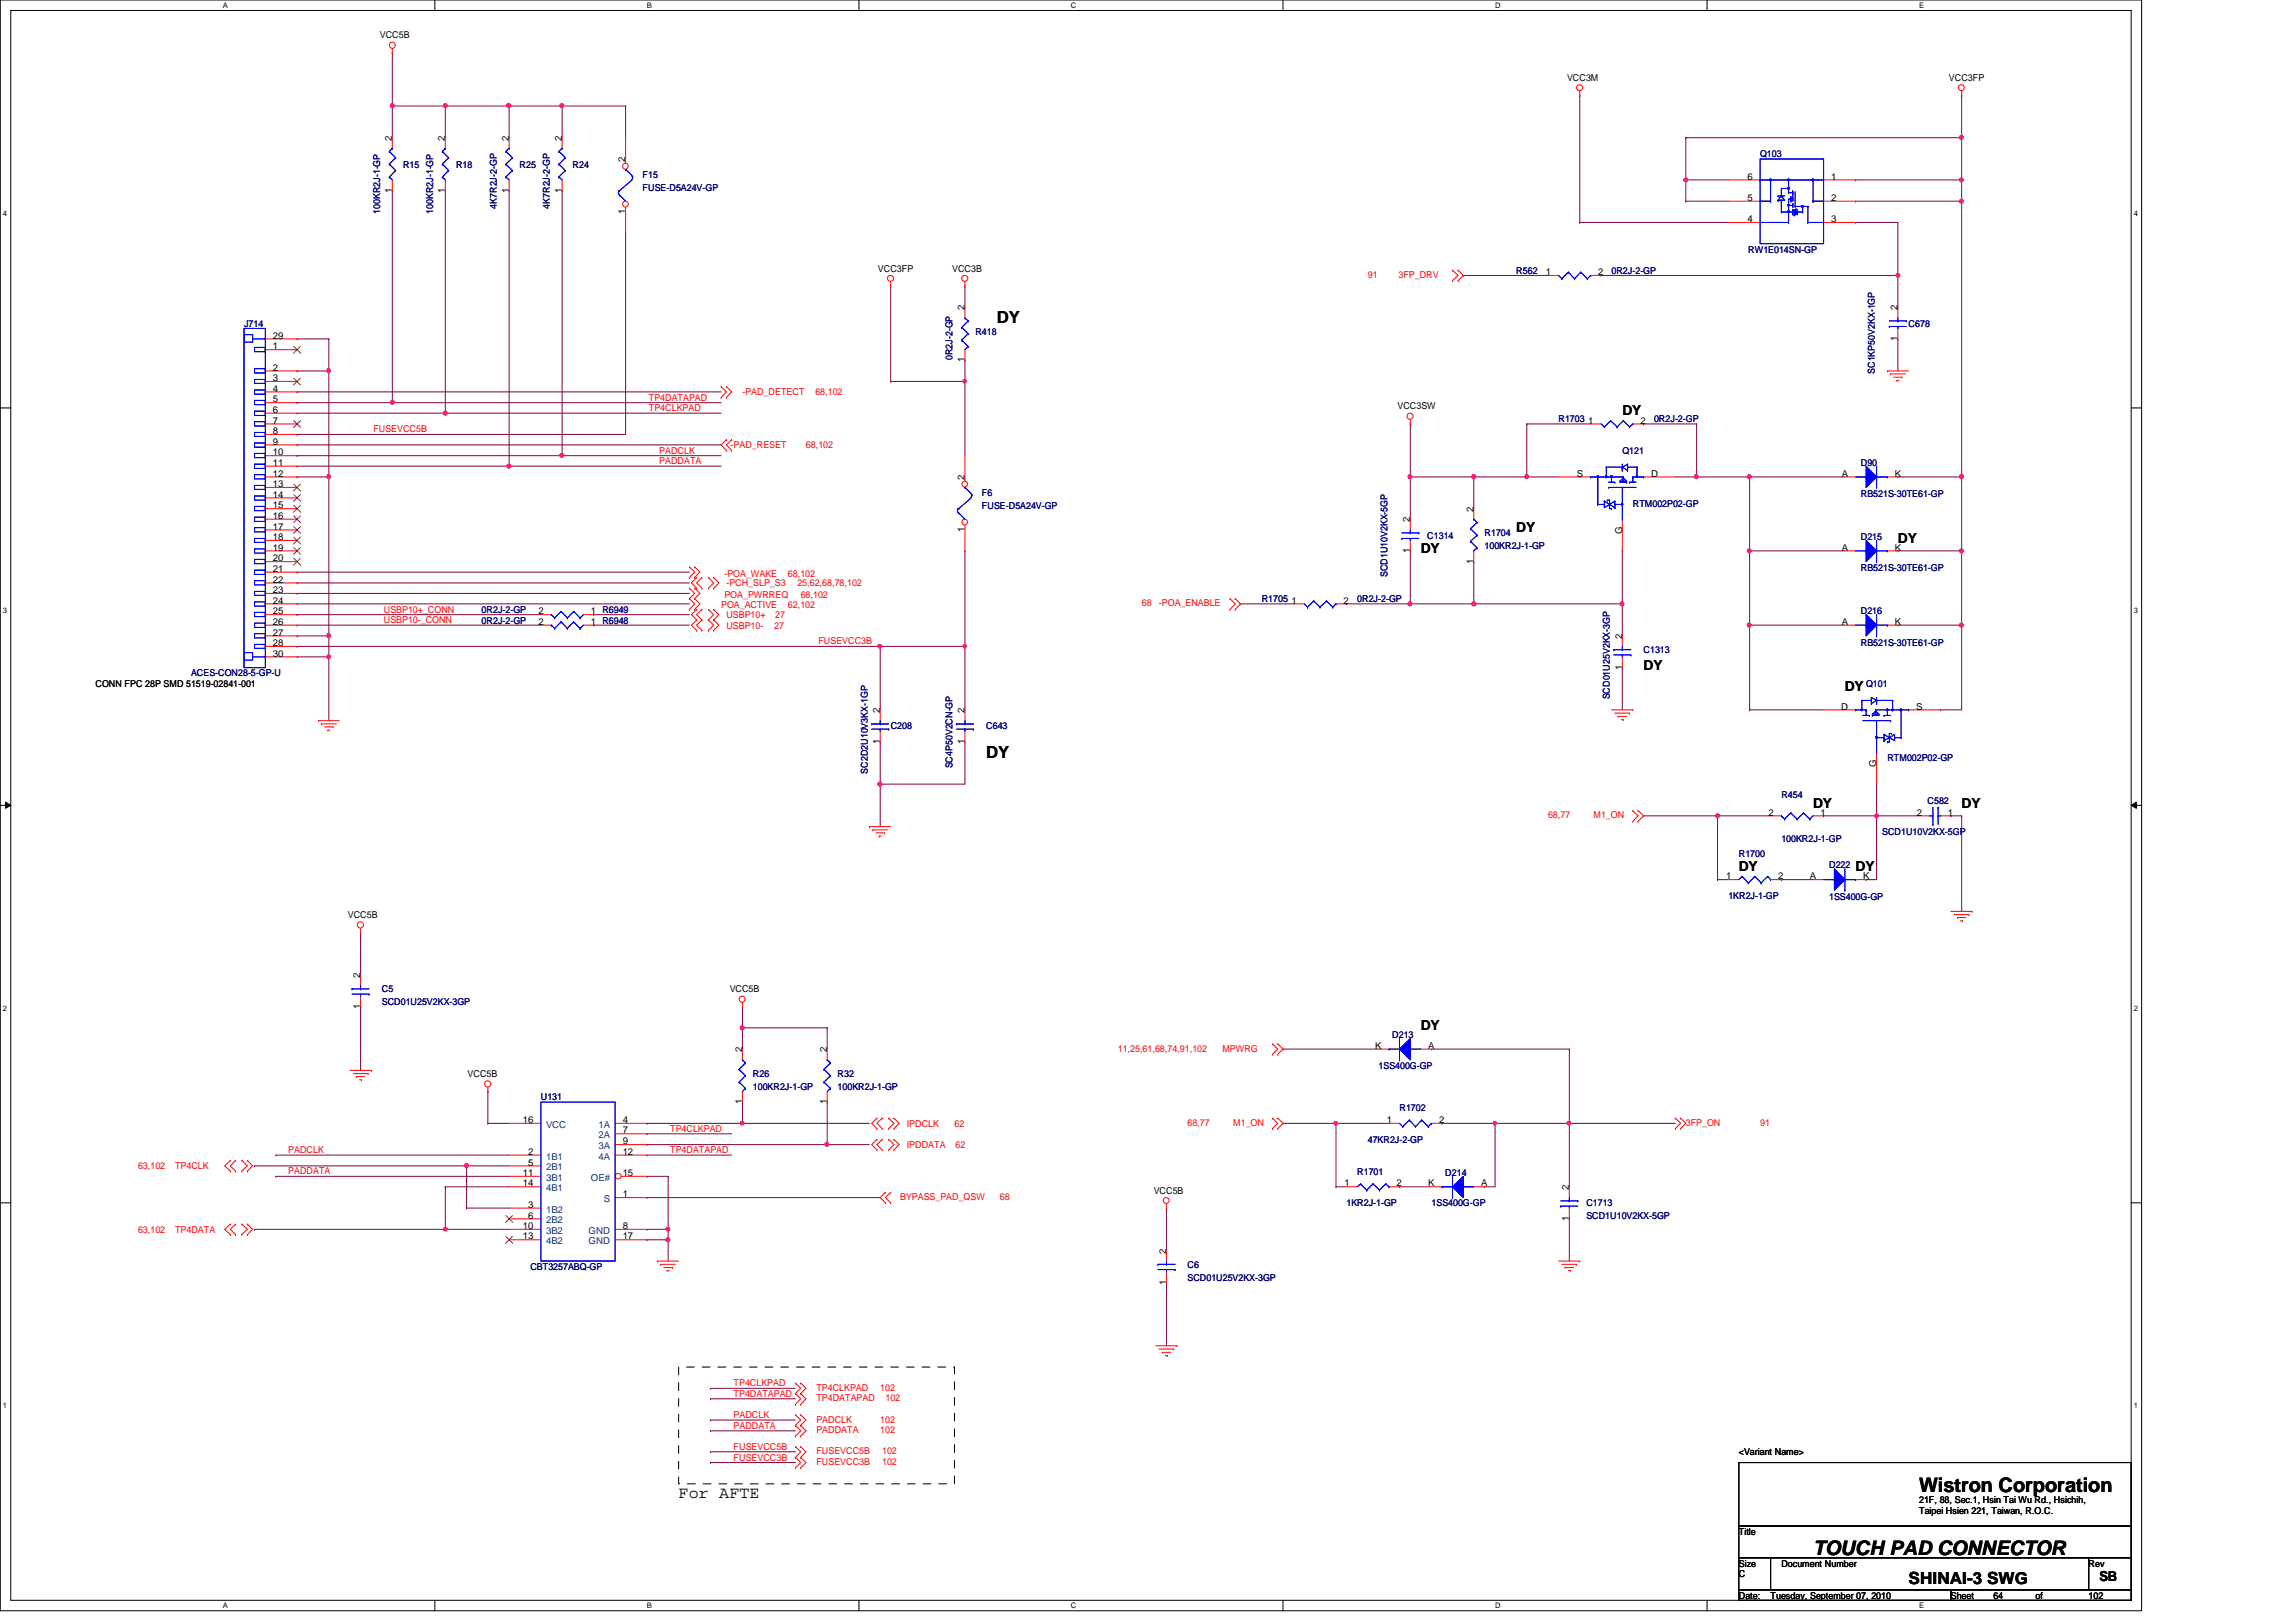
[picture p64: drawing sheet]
<svg xmlns="http://www.w3.org/2000/svg" width="297mm" height="210mm" viewBox="0 0 297 210" stroke-linecap="round" stroke-linejoin="round" font-family="sans-serif">
<defs><g id="words">
<g font-size="2.6">
<text x="248.3" y="193">Wistron Corporation</text>
<text x="234.6" y="201.2">TOUCH PAD CONNECTOR</text>
</g>
<g font-size="2.2">
<text x="128.9" y="41.8">DY</text>
<text x="127.6" y="98">DY</text>
<text x="87.8" y="193.8">For AFTE</text>
<text x="246.9" y="205">SHINAI-3 SWG</text>
</g>
<g font-size="1.8">
<text x="209.9" y="53.8">DY</text>
<text x="183.8" y="71.6">DY</text>
<text x="196.2" y="68.8">DY</text>
<text x="245.5" y="70.2">DY</text>
<text x="212.6" y="86.7">DY</text>
<text x="238.7" y="89.4">DY</text>
<text x="234.6" y="104.5">DY</text>
<text x="253.8" y="104.5">DY</text>
<text x="225" y="112.7">DY</text>
<text x="240.1" y="112.7">DY</text>
<text x="183.8" y="133.3">DY</text>
<text x="271.6" y="204.6">SB</text>
</g>
<g font-size="1.2">
<text x="49.1" y="5">VCC5B</text>
<text x="202.7" y="10.5">VCC3M</text>
<text x="252.1" y="10.5">VCC3FP</text>
<text x="50.7" y="18.2" transform="rotate(-90 50.7 18.2)">2</text>
<text x="57.6" y="18.2" transform="rotate(-90 57.6 18.2)">2</text>
<text x="65.8" y="18.2" transform="rotate(-90 65.8 18.2)">2</text>
<text x="72.7" y="18.2" transform="rotate(-90 72.7 18.2)">2</text>
<text x="80.9" y="21" transform="rotate(-90 80.9 21)">2</text>
<text x="226.1" y="23.2">6</text>
<text x="236.9" y="23.2">1</text>
<text x="50.7" y="24.9" transform="rotate(-90 50.7 24.9)">1</text>
<text x="57.6" y="24.9" transform="rotate(-90 57.6 24.9)">1</text>
<text x="65.8" y="24.9" transform="rotate(-90 65.8 24.9)">1</text>
<text x="72.7" y="24.9" transform="rotate(-90 72.7 24.9)">1</text>
<text x="80.9" y="27.7" transform="rotate(-90 80.9 27.7)">1</text>
<text x="226.1" y="28.7">4</text>
<text x="226.1" y="26">5</text>
<text x="236.9" y="26">2</text>
<text x="236.9" y="28.7">3</text>
<text x="113.6" y="35.1">VCC3FP</text>
<text x="123.2" y="35.1">VCC3B</text>
<text x="200" y="35.6">1</text>
<text x="206.8" y="35.6">2</text>
<text x="124.8" y="40.2" transform="rotate(-90 124.8 40.2)">2</text>
<text x="245.5" y="40.2" transform="rotate(-90 245.5 40.2)">2</text>
<text x="35.3" y="45.2">1</text>
<text x="35.3" y="48">2</text>
<text x="35.3" y="43.8">29</text>
<text x="124.8" y="46.9" transform="rotate(-90 124.8 46.9)">1</text>
<text x="245.5" y="44.2" transform="rotate(-90 245.5 44.2)">1</text>
<text x="35.3" y="49.3">3</text>
<text x="35.3" y="50.7">4</text>
<text x="35.3" y="52.1">5</text>
<text x="35.3" y="53.4">6</text>
<text x="180.8" y="53">VCC3SW</text>
<text x="35.3" y="54.8">7</text>
<text x="35.3" y="56.2">8</text>
<text x="35.3" y="57.5">9</text>
<text x="35.3" y="58.9">10</text>
<text x="205.5" y="54.8">1</text>
<text x="212.2" y="54.8">2</text>
<text x="35.3" y="60.3">11</text>
<text x="35.3" y="61.7">12</text>
<text x="35.3" y="63">13</text>
<text x="35.3" y="64.4">14</text>
<text x="35.3" y="65.8">15</text>
<text x="124.8" y="62.1" transform="rotate(-90 124.8 62.1)">2</text>
<text x="204" y="61.7">S</text>
<text x="213.6" y="61.7">D</text>
<text x="238.3" y="61.7">A</text>
<text x="245.1" y="61.7">K</text>
<text x="35.3" y="67.1">16</text>
<text x="35.3" y="68.5">17</text>
<text x="35.3" y="69.9">18</text>
<text x="35.3" y="71.2">19</text>
<text x="124.8" y="68.8" transform="rotate(-90 124.8 68.8)">1</text>
<text x="182.4" y="71.6" transform="rotate(-90 182.4 71.6)">1</text>
<text x="182.4" y="67.6" transform="rotate(-90 182.4 67.6)">2</text>
<text x="190.6" y="66.2" transform="rotate(-90 190.6 66.2)">2</text>
<text x="209.8" y="69.1" transform="rotate(-90 209.8 69.1)">G</text>
<text x="238.3" y="71.2">A</text>
<text x="245.1" y="71.2">K</text>
<text x="35.3" y="72.6">20</text>
<text x="35.3" y="74">21</text>
<text x="35.3" y="75.4">22</text>
<text x="35.3" y="76.8">23</text>
<text x="190.6" y="72.9" transform="rotate(-90 190.6 72.9)">1</text>
<text x="35.3" y="78.1">24</text>
<text x="35.3" y="79.5">25</text>
<text x="35.3" y="80.9">26</text>
<text x="35.3" y="82.3">27</text>
<text x="35.3" y="83.6">28</text>
<text x="69.7" y="79.5">2</text>
<text x="69.7" y="80.9">2</text>
<text x="76.5" y="79.5">1 R6949</text>
<text x="76.5" y="80.9">1 R6948</text>
<text x="167.1" y="78.1">1</text>
<text x="173.8" y="78.1">2</text>
<text x="209.8" y="82.7" transform="rotate(-90 209.8 82.7)">2</text>
<text x="238.3" y="80.9">A</text>
<text x="245.1" y="80.9">K</text>
<text x="12.4" y="88.9">CONN FPC 28P SMD 51519-02841-001</text>
<text x="35.3" y="85">30</text>
<text x="209.8" y="86.7" transform="rotate(-90 209.8 86.7)">1</text>
<text x="113.8" y="92.3" transform="rotate(-90 113.8 92.3)">2</text>
<text x="124.8" y="92.3" transform="rotate(-90 124.8 92.3)">2</text>
<text x="238.2" y="91.8">D</text>
<text x="247.9" y="91.8">S</text>
<text x="113.8" y="96.3" transform="rotate(-90 113.8 96.3)">1</text>
<text x="124.8" y="96.3" transform="rotate(-90 124.8 96.3)">1</text>
<text x="242.7" y="99.3" transform="rotate(-90 242.7 99.3)">G</text>
<text x="228.8" y="105.5">2</text>
<text x="235.5" y="105.5">1</text>
<text x="248" y="105.5">2</text>
<text x="252" y="105.5">1</text>
<text x="223.3" y="113.8">1</text>
<text x="230" y="113.8">2</text>
<text x="234.1" y="113.8">A</text>
<text x="241" y="113.8">K</text>
<text x="45" y="118.8">VCC5B</text>
<text x="46.6" y="130.6" transform="rotate(-90 46.6 130.6)">1</text>
<text x="46.6" y="126.6" transform="rotate(-90 46.6 126.6)">2</text>
<text x="94.4" y="128.4">VCC5B</text>
<text x="96" y="136.2" transform="rotate(-90 96 136.2)">2</text>
<text x="107" y="136.2" transform="rotate(-90 107 136.2)">2</text>
<text x="177.9" y="135.7">K</text>
<text x="184.8" y="135.7">A</text>
<text x="60.5" y="139.4">VCC5B</text>
<text x="96" y="142.9" transform="rotate(-90 96 142.9)">1</text>
<text x="107" y="142.9" transform="rotate(-90 107 142.9)">1</text>
<text x="67.6" y="145.3">16</text>
<text x="68.3" y="149.4">2</text>
<text x="80.6" y="145.3">4</text>
<text x="80.6" y="146.7">7</text>
<text x="80.6" y="148.1">9</text>
<text x="80.6" y="149.4">12</text>
<text x="179.4" y="145.3">1</text>
<text x="186.2" y="145.3">2</text>
<text x="67.6" y="152.2">11</text>
<text x="67.6" y="153.5">14</text>
<text x="68.3" y="150.8">5</text>
<text x="80.6" y="154.9">1</text>
<text x="80.6" y="152.2">15</text>
<text x="149.3" y="154.5">VCC5B</text>
<text x="173.9" y="153.5">1</text>
<text x="180.7" y="153.5">2</text>
<text x="184.8" y="153.5">K</text>
<text x="191.6" y="153.5">A</text>
<text x="203" y="154" transform="rotate(-90 203 154)">2</text>
<text x="67.6" y="159">10</text>
<text x="67.6" y="160.4">13</text>
<text x="68.3" y="156.3">3</text>
<text x="68.3" y="157.7">6</text>
<text x="80.6" y="159">8</text>
<text x="80.6" y="160.4">17</text>
<text x="203" y="158" transform="rotate(-90 203 158)">1</text>
<text x="150.9" y="166.2" transform="rotate(-90 150.9 166.2)">1</text>
<text x="150.9" y="162.2" transform="rotate(-90 150.9 162.2)">2</text>
<text x="225" y="188.3">&lt;Variant Name&gt;</text>
<text x="248.3" y="194.5">21F, 88, Sec.1, Hsin Tai Wu Rd., Hsichih,</text>
<text x="248.3" y="196">Taipei Hsien 221, Taiwan, R.O.C.</text>
<text x="225" y="198.6">Title</text>
<text x="225" y="202.7">Size</text>
<text x="230.5" y="202.7">Document Number</text>
<text x="270.2" y="202.7">Rev</text>
<text x="225" y="206.9">Date:</text>
<text x="225" y="204.1">C</text>
<text x="229.1" y="206.9">Tuesday, September 07, 2010</text>
<text x="252.4" y="206.9">Sheet</text>
<text x="257.9" y="206.9">64</text>
<text x="263.4" y="206.9">of</text>
<text x="270.2" y="206.9">102</text>
</g>
<g font-size="1.2" fill="#000080">
<text x="52.2" y="21.7">R15</text>
<text x="59" y="21.7">R18</text>
<text x="67.2" y="21.7">R25</text>
<text x="74.1" y="21.7">R24</text>
<text x="83.1" y="23.1">F15</text>
<text x="227.7" y="20.3">Q103</text>
<text x="49.2" y="27.7" transform="rotate(-90 49.2 27.7)">100KR2J-1-GP</text>
<text x="56" y="27.7" transform="rotate(-90 56 27.7)">100KR2J-1-GP</text>
<text x="64.3" y="27" transform="rotate(-90 64.3 27)">4K7R2J-2-GP</text>
<text x="71.1" y="27" transform="rotate(-90 71.1 27)">4K7R2J-2-GP</text>
<text x="83.1" y="24.7">FUSE-D5A24V-GP</text>
<text x="196.2" y="35.4">R562</text>
<text x="208.5" y="35.4">0R2J-2-GP</text>
<text x="226.2" y="32.7">RW1E014SN-GP</text>
<text x="31.6" y="42.3">J714</text>
<text x="123.2" y="46.6" transform="rotate(-90 123.2 46.6)">0R2J-2-GP</text>
<text x="126.2" y="43.4">R418</text>
<text x="246.9" y="42.3">C678</text>
<text x="242.6" y="48.4" transform="rotate(-90 242.6 48.4)">SC1KP50V2KX-1GP</text>
<text x="201.6" y="54.6">R1703</text>
<text x="209.9" y="58.7">Q121</text>
<text x="214" y="54.6">0R2J-2-GP</text>
<text x="127" y="64.2">F6</text>
<text x="127" y="65.9">FUSE-D5A24V-GP</text>
<text x="211.2" y="65.6">RTM002P02-GP</text>
<text x="240.7" y="60.2">D90</text>
<text x="240.7" y="64.3">RB521S-30TE61-GP</text>
<text x="184.7" y="69.7">C1314</text>
<text x="192.1" y="69.4">R1704</text>
<text x="192.1" y="71.1">100KR2J-1-GP</text>
<text x="240.7" y="69.8">D215</text>
<text x="163.2" y="77.9">R1705</text>
<text x="175.6" y="77.9">0R2J-2-GP</text>
<text x="179.5" y="74.7" transform="rotate(-90 179.5 74.7)">SCD1U10V2KX-5GP</text>
<text x="240.7" y="74">RB521S-30TE61-GP</text>
<text x="62.3" y="79.3">0R2J-2-GP</text>
<text x="62.3" y="80.7">0R2J-2-GP</text>
<text x="240.7" y="79.5">D216</text>
<text x="240.7" y="83.6">RB521S-30TE61-GP</text>
<text x="24.7" y="87.5">ACES-CON28-5-GP-U</text>
<text x="212.6" y="84.5">C1313</text>
<text x="241.4" y="88.9">Q101</text>
<text x="115.2" y="94.4">C208</text>
<text x="127.6" y="94.4">C643</text>
<text x="208.3" y="90.5" transform="rotate(-90 208.3 90.5)">SCD01U25V2KX-3GP</text>
<text x="112.3" y="100.1" transform="rotate(-90 112.3 100.1)">SC2D2U10V3KX-1GP</text>
<text x="123.2" y="99.4" transform="rotate(-90 123.2 99.4)">SC4P50V2CN-GP</text>
<text x="244.2" y="98.5">RTM002P02-GP</text>
<text x="230.5" y="103.3">R454</text>
<text x="249.4" y="104">C582</text>
<text x="225" y="110.9">R1700</text>
<text x="230.5" y="108.9">100KR2J-1-GP</text>
<text x="236.6" y="112.4">D222</text>
<text x="243.5" y="108.1">SCD1U10V2KX-5GP</text>
<text x="223.6" y="116.3">1KR2J-1-GP</text>
<text x="236.6" y="116.5">1SS400G-GP</text>
<text x="49.4" y="128.4">C5</text>
<text x="49.4" y="130">SCD01U25V2KX-3GP</text>
<text x="180.1" y="134.3">D213</text>
<text x="70" y="142.4">U131</text>
<text x="97.4" y="139.4">R26</text>
<text x="97.4" y="141">100KR2J-1-GP</text>
<text x="108.4" y="139.4">R32</text>
<text x="108.4" y="141">100KR2J-1-GP</text>
<text x="178.3" y="138.3">1SS400G-GP</text>
<text x="181.1" y="143.8">R1702</text>
<text x="177" y="147.9">47KR2J-2-GP</text>
<text x="175.6" y="152">R1701</text>
<text x="187" y="152.1">D214</text>
<text x="174.2" y="156.1">1KR2J-1-GP</text>
<text x="185.2" y="156.1">1SS400G-GP</text>
<text x="205.2" y="156.1">C1713</text>
<text x="205.2" y="157.8">SCD1U10V2KX-5GP</text>
<text x="68.6" y="164.3">CBT3257ABQ-GP</text>
<text x="153.6" y="164.1">C6</text>
<text x="153.6" y="165.7">SCD01U25V2KX-3GP</text>
</g>
<g font-size="1.2" fill="#f00">
<text x="177" y="36">91</text>
<text x="180.9" y="36">3FP_DRV</text>
<text x="83.9" y="51.9">TP4DATAPAD</text>
<text x="83.9" y="53.2">TP4CLKPAD</text>
<text x="96.1" y="51.1">-PAD_DETECT</text>
<text x="105.5" y="51.1">68,102</text>
<text x="48.3" y="56">FUSEVCC5B</text>
<text x="85.3" y="58.7">PADCLK</text>
<text x="94.5" y="58">-PAD_RESET</text>
<text x="104.3" y="58">68,102</text>
<text x="85.3" y="60.1">PADDATA</text>
<text x="93.7" y="74.6">-POA_WAKE</text>
<text x="93.7" y="77.4">POA_PWRREQ</text>
<text x="94" y="75.9">-PCH_SLP_S3</text>
<text x="101.9" y="74.6">68,102</text>
<text x="103.2" y="75.9">25,62,68,78,102</text>
<text x="103.6" y="77.4">68,102</text>
<text x="49.7" y="79.3">USBP10+_CONN</text>
<text x="49.7" y="80.6">USBP10-_CONN</text>
<text x="93.3" y="78.7">POA_ACTIVE</text>
<text x="94" y="80">USBP10+</text>
<text x="94" y="81.4">USBP10-</text>
<text x="100.2" y="81.4">27</text>
<text x="100.3" y="80">27</text>
<text x="101.9" y="78.7">62,102</text>
<text x="105.9" y="83.4">FUSEVCC3B</text>
<text x="147.7" y="78.5">68</text>
<text x="149.9" y="78.5">-POA_ENABLE</text>
<text x="200.3" y="105.9">68,77</text>
<text x="206.2" y="105.9">M1_ON</text>
<text x="144.6" y="136.1">11,25,61,68,74,91,102</text>
<text x="158.2" y="136.1">MPWRG</text>
<text x="37.3" y="149.2">PADCLK</text>
<text x="86.7" y="149.2">TP4DATAPAD</text>
<text x="86.7" y="146.5">TP4CLKPAD</text>
<text x="117.3" y="148.6">IPDDATA</text>
<text x="117.3" y="145.8">IPDCLK</text>
<text x="123.5" y="145.8">62</text>
<text x="123.6" y="148.6">62</text>
<text x="153.6" y="145.7">68,77</text>
<text x="159.6" y="145.7">M1_ON</text>
<text x="218.1" y="145.7">3FP_ON</text>
<text x="227.7" y="145.7">91</text>
<text x="17.9" y="151.3">63,102</text>
<text x="22.6" y="151.3">TP4CLK</text>
<text x="37.3" y="152">PADDATA</text>
<text x="116.5" y="155.3">BYPASS_PAD_QSW</text>
<text x="129.4" y="155.3">68</text>
<text x="17.9" y="159.6">63,102</text>
<text x="22.6" y="159.6">TP4DATA</text>
<text x="94.9" y="179.4">TP4CLKPAD</text>
<text x="94.9" y="180.8">TP4DATAPAD</text>
<text x="94.9" y="184.9">PADDATA</text>
<text x="94.9" y="183.5">PADCLK</text>
<text x="105.6" y="180">TP4CLKPAD</text>
<text x="105.6" y="181.4">TP4DATAPAD</text>
<text x="105.6" y="184.1">PADCLK</text>
<text x="105.6" y="185.5">PADDATA</text>
<text x="113.9" y="185.5">102</text>
<text x="113.9" y="180">102</text>
<text x="113.9" y="184.1">102</text>
<text x="114.6" y="181.4">102</text>
<text x="94.9" y="187.6">FUSEVCC5B</text>
<text x="94.9" y="189">FUSEVCC3B</text>
<text x="105.6" y="189.6">FUSEVCC3B</text>
<text x="105.6" y="188.2">FUSEVCC5B</text>
<text x="114.1" y="189.6">102</text>
<text x="114.1" y="188.2">102</text>
</g>
<g font-size="1.2" fill="#004080">
<text x="70.7" y="146">VCC</text>
<text x="77.4" y="146">1A</text>
<text x="77.4" y="147.3">2A</text>
<text x="77.4" y="148.7">3A</text>
<text x="70.7" y="150.1">1B1</text>
<text x="70.7" y="151.5">2B1</text>
<text x="70.7" y="152.8">3B1</text>
<text x="70.7" y="154.2">4B1</text>
<text x="76.5" y="152.8">OE#</text>
<text x="77.4" y="150.1">4A</text>
<text x="78.1" y="155.6">S</text>
<text x="70.7" y="156.9">1B2</text>
<text x="70.7" y="158.3">2B2</text>
<text x="70.7" y="159.7">3B2</text>
<text x="70.7" y="161">4B2</text>
<text x="76.2" y="159.7">GND</text>
<text x="76.2" y="161">GND</text>
</g>
<g font-size="1">
<text x="28.8" y="1">A</text>
<text x="83.7" y="1">B</text>
<text x="138.6" y="1">C</text>
<text x="193.4" y="1">D</text>
<text x="248.3" y="1">E</text>
<text x=".4" y="27.9">4</text>
<text x="276.1" y="27.9">4</text>
<text x=".4" y="79.4">3</text>
<text x="276.1" y="79.4">3</text>
<text x=".4" y="130.8">2</text>
<text x="276.1" y="130.8">2</text>
<text x=".4" y="182.2">1</text>
<text x="276.1" y="182.2">1</text>
<text x="28.8" y="208.1">A</text>
<text x="83.7" y="208.1">B</text>
<text x="138.6" y="208.1">C</text>
<text x="193.4" y="208.1">D</text>
<text x="248.3" y="208.1">E</text>
</g>
</g></defs>
<path d="M0 0h277.1v208.4h-277.1zM1.4 1.4h274.3v205.7h-274.3z" fill="none" stroke="#000" stroke-width=".13"/>
<g fill="#fff">
<path d="M28.8 .1h.7v1.1h-.7z"/>
<path d="M28.8 207.2h.7v1.1h-.7z"/>
</g>
<path d="M56.3 0v1.4M56.3 207.1v1.3" fill="none" stroke="#000" stroke-width=".13"/>
<g fill="#fff">
<path d="M83.7 .1h.6v1.1h-.6z"/>
<path d="M83.7 207.2h.6v1.1h-.6z"/>
</g>
<path d="M111.1 0v1.4M111.1 207.1v1.3" fill="none" stroke="#000" stroke-width=".13"/>
<g fill="#fff">
<path d="M138.6 .1h.7v1.1h-.7z"/>
<path d="M138.6 207.2h.7v1.1h-.7z"/>
</g>
<path d="M166 0v1.4M166 207.1v1.3" fill="none" stroke="#000" stroke-width=".13"/>
<g fill="#fff">
<path d="M193.4 .1h.7v1.1h-.7z"/>
<path d="M193.4 207.2h.7v1.1h-.7z"/>
</g>
<path d="M220.8 0v1.4M220.8 207.1v1.3" fill="none" stroke="#000" stroke-width=".13"/>
<g fill="#fff">
<path d="M248.3 .1h.6v1.1h-.6z"/>
<path d="M248.3 207.2h.6v1.1h-.6z"/>
<path d="M.4 27.1h.5v1.1h-.5z"/>
<path d="M276.1 27.1h.5v1.1h-.5z"/>
<path d="M.4 78.5h.5v1.1h-.5z"/>
<path d="M276.1 78.5h.5v1.1h-.5z"/>
</g>
<path d="M0 52.8h1.4M275.7 52.8h1.4" fill="none" stroke="#000" stroke-width=".13"/>
<g fill="#fff">
<path d="M.4 129.9h.5v1.1h-.5z"/>
<path d="M276.1 129.9h.5v1.1h-.5z"/>
</g>
<path d="M0 104.2h1.4M.7 103.8l.7 .4-.7 .4zM275.7 104.2l.7-.4v.8zM275.7 104.2h1.4" fill="none" stroke="#000" stroke-width=".13"/>
<path d="M.7 103.8l.7 .4-.7 .4zM275.7 104.2l.7-.4v.8z" fill="#000"/>
<g fill="#fff">
<path d="M.4 181.4h.5v1.1h-.5z"/>
<path d="M276.1 181.4h.5v1.1h-.5z"/>
</g>
<path d="M0 155.7h1.4M275.7 155.7h1.4" fill="none" stroke="#000" stroke-width=".13"/>
<path d="M46.6 120.7h.1M46.6 120.7v5.5M96.1 130.3h.1M96.1 133h.1M96.1 130.3v5.5M63.1 145.4h.1M63.1 145.4h2.8" fill="none" stroke="#800040" stroke-width=".13"/>
<circle cx="96" cy="133" r=".26" fill="#f0f"/>
<circle cx="96" cy="133" r=".26" fill="none" stroke="#f0f" stroke-width=".13"/>
<path d="M96.1 133h.1M96.1 133h10.9M83.7 149.5h.1M83.7 149.5h11M96.1 145.4h.1M96.1 145.4h16.4" fill="none" stroke="#800040" stroke-width=".13"/>
<circle cx="96" cy="145.3" r=".25" fill="#f0f"/>
<circle cx="96" cy="145.3" r=".25" fill="none" stroke="#f0f" stroke-width=".13"/>
<path d="M83.7 148.1h.1M83.7 148.1h28.8M107 142.6h.1M107 148.1h.1M107 142.6v5.5" fill="none" stroke="#800040" stroke-width=".13"/>
<circle cx="107" cy="148.1" r=".26" fill="#f0f"/>
<circle cx="107" cy="148.1" r=".26" fill="none" stroke="#f0f" stroke-width=".13"/>
<g fill="none" stroke="#800040" stroke-width=".13">
<path d="M226.4 80.9h.1M226.4 91.9h.1M226.4 91.9h9.5M226.4 80.9h12.3M226.4 80.9v11M245.5 80.9h.1M245.5 80.9h8.3M251 91.9h.1M251 91.9h2.8M242.8 101.5h.1M242.8 101.5v4.1M252.4 105.6h.1"/>
<path d="M252.4 105.6h1.4M253.8 105.6h.1M253.8 105.6v12.3M107 133h.1M107 133v2.8M83.7 145.4h.1M83.7 146.7h.1M83.7 146.7h11M96.1 142.6h.1M96.1 142.6v2.8h-12.4"/>
</g>
<circle cx="253.7" cy="80.9" r=".26" fill="#f0f"/>
<circle cx="253.7" cy="80.9" r=".26" fill="none" stroke="#f0f" stroke-width=".13"/>
<g fill="none" stroke="#800040" stroke-width=".13">
<path d="M253.8 80.9h.1M253.8 80.9v11M46.6 130.3h.1M46.6 130.3v8.2M32.9 150.9h.1M32.9 150.9h27.5M60.4 150.9h.1M60.4 150.9v5.4M63.1 141.3h.1M63.1 141.3v4.1M83.7 155h.1M83.7 159.1h.1"/>
<path d="M83.7 155h30.2M83.7 159.1h2.7"/>
</g>
<circle cx="60.4" cy="150.8" r=".26" fill="#f0f"/>
<circle cx="60.4" cy="150.8" r=".26" fill="none" stroke="#f0f" stroke-width=".13"/>
<path d="M32.9 159.1h.1M32.9 159.1h33M35.7 149.5h.1M35.7 152.2h.1M35.7 149.5h30.2M35.7 152.2h30.2M57.6 153.6h.1M57.6 159.1h.1M57.6 153.6h8.3M57.6 153.6v5.5" fill="none" stroke="#800040" stroke-width=".13"/>
<circle cx="57.6" cy="159.1" r=".25" fill="#f0f"/>
<circle cx="57.6" cy="159.1" r=".25" fill="none" stroke="#f0f" stroke-width=".13"/>
<path d="M60.4 156.3h.1M60.4 150.9h.1M60.4 156.3h5.5M60.4 150.9h5.5M83.7 152.2h.1M83.7 152.2h2.7M83.7 160.4h.1M83.7 160.4h2.7M86.4 160.4h.1M86.4 160.4v2.8" fill="none" stroke="#800040" stroke-width=".13"/>
<circle cx="86.4" cy="160.4" r=".26" fill="#f0f"/>
<circle cx="86.4" cy="160.4" r=".26" fill="none" stroke="#f0f" stroke-width=".13"/>
<path d="M86.4 159.1h.1M86.4 159.1v1.3" fill="none" stroke="#800040" stroke-width=".13"/>
<circle cx="86.4" cy="159.1" r=".25" fill="#f0f"/>
<circle cx="86.4" cy="159.1" r=".25" fill="none" stroke="#f0f" stroke-width=".13"/>
<path d="M222.2 105.6h.1M222.2 105.6h6.9M242.8 105.6h.1M242.8 105.6h5.5M86.4 152.2h.1M86.4 152.2v6.9" fill="none" stroke="#800040" stroke-width=".13"/>
<circle cx="242.8" cy="105.6" r=".26" fill="#f0f"/>
<circle cx="242.8" cy="105.6" r=".26" fill="none" stroke="#f0f" stroke-width=".13"/>
<path d="M222.2 113.8h.1M222.2 105.6h.1M222.2 113.8h1.4M222.2 105.6v8.2M230.5 113.8h.1M230.5 113.8h4.1M235.9 105.6h.1M235.9 105.6h6.9" fill="none" stroke="#800040" stroke-width=".13"/>
<circle cx="222.2" cy="105.6" r=".26" fill="#f0f"/>
<circle cx="222.2" cy="105.6" r=".26" fill="none" stroke="#f0f" stroke-width=".13"/>
<path d="M241.4 113.8h.1M242.8 105.6h.1M242.8 105.6v8.2h-1.4M172.8 145.4h.1M172.8 145.4v8.2M172.8 145.4h6.9M181.1 153.6h.1M181.1 153.6h4.1M192.1 153.6h.1M193.4 145.4h.1M193.4 145.4v8.2h-1.3" fill="none" stroke="#800040" stroke-width=".13"/>
<path d="M172.6 145.2h.4l.1 .1-.1 .2-.2 .1-.2-.1z" fill-rule="evenodd" fill="#f0f"/>
<path d="M172.6 145.2h.4l.1 .1-.1 .2-.2 .1-.2-.1z" fill="none" stroke="#f0f" stroke-width=".13"/>
<path d="M166 135.8h.1M166 135.8h12.3M185.2 135.8h.1M185.2 135.8h17.8M172.8 153.6h.1M172.8 153.6h1.4M186.6 145.4h.1M186.6 145.4h6.8M203 145.4h.1M203 145.4h13.7" fill="none" stroke="#800040" stroke-width=".13"/>
<circle cx="203" cy="145.3" r=".25" fill="#f0f"/>
<circle cx="203" cy="145.3" r=".25" fill="none" stroke="#f0f" stroke-width=".13"/>
<g fill="none" stroke="#800040" stroke-width=".13">
<path d="M212.6 105.6h.1M212.6 105.6h9.6M150.9 156.3h.1M150.9 156.3v5.5M166 145.4h.1M166 145.4h6.8M193.4 145.4h.1M193.4 145.4h9.6M203 157.7h.1M203 145.4h.1M203 145.4v8.2M203 157.7v5.5"/>
<path d="M150.9 165.9h.1M150.9 165.9v8.3"/>
</g>
<path d="M193.2 145.2h.3l.1 .1-.1 .2-.1 .1-.2-.1z" fill-rule="evenodd" fill="#f0f"/>
<path d="M193.2 145.2h.3l.1 .1-.1 .2-.1 .1-.2-.1z" fill="none" stroke="#f0f" stroke-width=".13"/>
<g fill="none" stroke="#800040" stroke-width=".13">
<path d="M204.4 12.3h.1M204.4 12.3v16.5M189.3 35.6h.1M189.3 35.6h11M204.4 28.8h.1M204.4 28.8h19.2M182.5 54.9h.1M182.5 54.9v6.8M245.5 43.9h.1M245.5 43.9v4.1M226.4 71.3h.1M226.4 71.3h12.3"/>
<path d="M245.5 71.3h.1M245.5 71.3h8.3M203 135.8h.1M203 135.8v9.6"/>
</g>
<circle cx="253.7" cy="71.3" r=".26" fill="#f0f"/>
<circle cx="253.7" cy="71.3" r=".26" fill="none" stroke="#f0f" stroke-width=".13"/>
<path d="M226.4 61.7h.1M226.4 71.3h.1M226.4 61.7h12.3M226.4 71.3v9.6M245.5 61.7h.1M245.5 61.7h8.3" fill="none" stroke="#800040" stroke-width=".13"/>
<circle cx="226.3" cy="80.9" r=".26" fill="#f0f"/>
<circle cx="226.3" cy="80.9" r=".26" fill="none" stroke="#f0f" stroke-width=".13"/>
<circle cx="226.3" cy="71.3" r=".26" fill="#f0f"/>
<circle cx="226.3" cy="71.3" r=".26" fill="none" stroke="#f0f" stroke-width=".13"/>
<path d="M253.8 26h.1M253.8 26v54.9M226.4 61.7h.1M226.4 61.7v9.6M253.8 61.7h.1M253.8 71.3h.1" fill="none" stroke="#800040" stroke-width=".13"/>
<circle cx="253.7" cy="61.7" r=".26" fill="#f0f"/>
<circle cx="253.7" cy="61.7" r=".26" fill="none" stroke="#f0f" stroke-width=".13"/>
<circle cx="253.7" cy="26" r=".26" fill="#f0f"/>
<circle cx="253.7" cy="26" r=".26" fill="none" stroke="#f0f" stroke-width=".13"/>
<path d="M197.5 61.7h.1M197.5 61.7h4.1M209.9 78.1h.1M209.9 78.1v4.2" fill="none" stroke="#800040" stroke-width=".13"/>
<circle cx="197.5" cy="61.7" r=".26" fill="#f0f"/>
<circle cx="197.5" cy="61.7" r=".26" fill="none" stroke="#f0f" stroke-width=".13"/>
<path d="M216.7 61.7h2.8M219.5 61.7h.1" fill="none" stroke="#800040" stroke-width=".13"/>
<circle cx="219.5" cy="61.7" r=".26" fill="#f0f"/>
<circle cx="219.5" cy="61.7" r=".26" fill="none" stroke="#f0f" stroke-width=".13"/>
<path d="M212.6 54.9h.1M212.6 54.9h6.9M219.5 61.7h6.9M226.4 61.7h.1" fill="none" stroke="#800040" stroke-width=".13"/>
<circle cx="226.3" cy="61.7" r=".26" fill="#f0f"/>
<circle cx="226.3" cy="61.7" r=".26" fill="none" stroke="#f0f" stroke-width=".13"/>
<path d="M197.5 54.9h.1M197.5 54.9h8.3M197.5 54.9v6.8h-6.8M219.5 54.9h.1M219.5 54.9v6.8M190.7 61.7h.1" fill="none" stroke="#800040" stroke-width=".13"/>
<circle cx="190.7" cy="61.7" r=".26" fill="#f0f"/>
<circle cx="190.7" cy="61.7" r=".26" fill="none" stroke="#f0f" stroke-width=".13"/>
<path d="M218.1 17.8h.1M253.8 12.3h.1M253.8 12.3v5.5h-35.7M182.5 78.1h.1M182.5 78.1h8.2M209.9 86.4h.1M209.9 86.4v5.5" fill="none" stroke="#800040" stroke-width=".13"/>
<circle cx="190.7" cy="78.1" r=".26" fill="#f0f"/>
<circle cx="190.7" cy="78.1" r=".26" fill="none" stroke="#f0f" stroke-width=".13"/>
<circle cx="182.4" cy="78.1" r=".26" fill="#f0f"/>
<circle cx="182.4" cy="78.1" r=".26" fill="none" stroke="#f0f" stroke-width=".13"/>
<path d="M190.7 72.7h.1M190.7 78.1h.1M190.7 72.7v5.4M190.7 78.1h19.2" fill="none" stroke="#800040" stroke-width=".13"/>
<circle cx="209.8" cy="78.1" r=".26" fill="#f0f"/>
<circle cx="209.8" cy="78.1" r=".26" fill="none" stroke="#f0f" stroke-width=".13"/>
<circle cx="190.7" cy="78.1" r=".26" fill="#f0f"/>
<circle cx="190.7" cy="78.1" r=".26" fill="none" stroke="#f0f" stroke-width=".13"/>
<path d="M182.5 61.7h.1M182.5 67.2h.1M182.5 61.7h8.2M182.5 61.7v5.5M190.7 61.7h.1M190.7 61.7v4.1" fill="none" stroke="#800040" stroke-width=".13"/>
<circle cx="182.4" cy="61.7" r=".26" fill="#f0f"/>
<circle cx="182.4" cy="61.7" r=".26" fill="none" stroke="#f0f" stroke-width=".13"/>
<path d="M207.1 35.6h.1M207.1 35.6h38.4M240.1 28.8h.1M240.1 28.8h5.4v6.8M245.5 35.6h.1M160.5 78.1h.1M160.5 78.1h6.8M174.2 78.1h.1M182.5 71.3h.1M182.5 71.3v6.8h-8.3M209.9 71.3h.1M209.9 71.3v6.8" fill="none" stroke="#800040" stroke-width=".13"/>
<circle cx="245.5" cy="35.6" r=".25" fill="#f0f"/>
<circle cx="245.5" cy="35.6" r=".25" fill="none" stroke="#f0f" stroke-width=".13"/>
<path d="M218.1 26h.1M218.1 23.3h.1M218.1 26h5.5M218.1 23.3h5.5M218.1 23.3v2.7" fill="none" stroke="#800040" stroke-width=".13"/>
<circle cx="218.1" cy="23.3" r=".26" fill="#f0f"/>
<circle cx="218.1" cy="23.3" r=".26" fill="none" stroke="#f0f" stroke-width=".13"/>
<path d="M253.8 17.8h.1M253.8 17.8v5.5h-13.7M240.1 23.3h.1" fill="none" stroke="#800040" stroke-width=".13"/>
<circle cx="253.7" cy="17.8" r=".26" fill="#f0f"/>
<circle cx="253.7" cy="17.8" r=".26" fill="none" stroke="#f0f" stroke-width=".13"/>
<path d="M240.1 26h.1M253.8 23.3h.1M253.8 23.3v2.7h-13.7" fill="none" stroke="#800040" stroke-width=".13"/>
<circle cx="253.7" cy="23.3" r=".26" fill="#f0f"/>
<circle cx="253.7" cy="23.3" r=".26" fill="none" stroke="#f0f" stroke-width=".13"/>
<path d="M218.1 17.8h.1M218.1 17.8v5.5M245.5 39.8h.1M245.5 35.6v4.2M38.4 61.7h.1M38.4 61.7h4.1M42.5 85h.1M42.5 85v8.3" fill="none" stroke="#800040" stroke-width=".13"/>
<path d="M42.3 84.8h.2l.2 .1v.3l-.2 .1-.2-.1z" fill-rule="evenodd" fill="#f0f"/>
<path d="M42.3 84.8h.2l.2 .1v.3l-.2 .1-.2-.1z" fill="none" stroke="#f0f" stroke-width=".13"/>
<path d="M38.4 48h.1M38.4 48h4.1M42.5 82.3h.1M42.5 82.3v2.7" fill="none" stroke="#800040" stroke-width=".13"/>
<path d="M42.3 82.1l.2-.1 .2 .1v.3l-.2 .1-.2-.1z" fill-rule="evenodd" fill="#f0f"/>
<path d="M42.3 82.1l.2-.1 .2 .1v.3l-.2 .1-.2-.1z" fill="none" stroke="#f0f" stroke-width=".13"/>
<path d="M38.4 43.9h.1M38.4 43.9h4.1M42.5 43.9h.1M42.5 48h.1M42.5 43.9v17.8M38.4 85h.1M38.4 85h4.1" fill="none" stroke="#800040" stroke-width=".13"/>
<path d="M42.3 61.5l.2-.1 .2 .1v.4h-.2h-.2z" fill-rule="evenodd" fill="#f0f"/>
<path d="M42.3 61.5l.2-.1 .2 .1v.4h-.2h-.2z" fill="none" stroke="#f0f" stroke-width=".13"/>
<path d="M42.3 47.8l.2-.1 .2 .1v.3l-.2 .1-.2-.1z" fill-rule="evenodd" fill="#f0f"/>
<path d="M42.3 47.8l.2-.1 .2 .1v.3l-.2 .1-.2-.1z" fill="none" stroke="#f0f" stroke-width=".13"/>
<path d="M124.8 49.4h.1M124.8 46.6h.1M124.8 46.6v12.4M113.9 83.7h.1M113.9 83.7h10.9" fill="none" stroke="#800040" stroke-width=".13"/>
<path d="M124.6 49.2h.4v.1v.2l-.2 .1-.2-.1z" fill-rule="evenodd" fill="#f0f"/>
<path d="M124.6 49.2h.4v.1v.2l-.2 .1-.2-.1z" fill="none" stroke="#f0f" stroke-width=".13"/>
<path d="M124.8 71.3h.1M124.8 71.3v12.4" fill="none" stroke="#800040" stroke-width=".13"/>
<path d="M124.6 83.5h.4v.1v.2l-.2 .1-.2-.1z" fill-rule="evenodd" fill="#f0f"/>
<path d="M124.6 83.5h.4v.1v.2l-.2 .1-.2-.1z" fill="none" stroke="#f0f" stroke-width=".13"/>
<path d="M124.8 96h.1M124.8 96v5.5M113.9 101.5h.1M113.9 101.5v5.5" fill="none" stroke="#800040" stroke-width=".13"/>
<circle cx="113.8" cy="101.5" r=".26" fill="#f0f"/>
<circle cx="113.8" cy="101.5" r=".26" fill="none" stroke="#f0f" stroke-width=".13"/>
<g fill="none" stroke="#800040" stroke-width=".13">
<path d="M115.2 37h.1M115.2 37v12.4M124.8 37h.1M124.8 37v2.8M115.2 49.4h.1M115.2 49.4h9.6M38.4 74h.1M38.4 79.5h.1M38.4 78.1h.1M38.4 76.8h.1M38.4 75.4h.1M38.4 74h50.8"/>
<path d="M38.4 79.5h31.6M38.4 78.1h50.8M38.4 76.8h50.8M38.4 75.4h50.8M76.8 79.5h.1M76.8 79.5h12.4M38.4 82.3h.1M38.4 80.9h.1M38.4 83.7h.1M38.4 82.3h4.1M38.4 80.9h31.6M38.4 83.7h75.5"/>
<path d="M76.8 80.9h.1M76.8 80.9h12.4M113.9 96h.1M113.9 83.7h.1M113.9 83.7v8.2M113.9 96v5.5M124.8 83.7h.1M124.8 83.7v8.2M113.9 101.5h.1M113.9 101.5h10.9"/>
</g>
<circle cx="113.8" cy="83.6" r=".25" fill="#f0f"/>
<circle cx="113.8" cy="83.6" r=".25" fill="none" stroke="#f0f" stroke-width=".13"/>
<path d="M50.8 6.9h.1M50.8 6.9v6.8M42.5 61.7h.1M42.5 61.7v20.6" fill="none" stroke="#800040" stroke-width=".13"/>
<circle cx="50.8" cy="13.7" r=".26" fill="#f0f"/>
<circle cx="50.8" cy="13.7" r=".26" fill="none" stroke="#f0f" stroke-width=".13"/>
<path d="M65.9 24.7h.1M65.9 24.7v35.6M72.7 24.7h.1M72.7 24.7v34.3M38.4 52.1h.1M38.4 52.1h12.4" fill="none" stroke="#800040" stroke-width=".13"/>
<circle cx="72.7" cy="58.9" r=".26" fill="#f0f"/>
<circle cx="72.7" cy="58.9" r=".26" fill="none" stroke="#f0f" stroke-width=".13"/>
<path d="M65.9 13.7h.1M65.9 13.7v4.1M72.7 13.7h.1M72.7 13.7v4.1M38.4 59h.1M38.4 59h34.3M65.9 60.3h.1M65.9 60.3h27.4" fill="none" stroke="#800040" stroke-width=".13"/>
<circle cx="65.8" cy="60.3" r=".26" fill="#f0f"/>
<circle cx="65.8" cy="60.3" r=".26" fill="none" stroke="#f0f" stroke-width=".13"/>
<g fill="none" stroke="#800040" stroke-width=".13">
<path d="M50.8 13.7h.1M50.8 13.7v4.1M50.8 13.7h6.8M57.6 13.7h.1M57.6 13.7v4.1M65.9 13.7h.1M65.9 13.7h6.8M80.9 13.7h.1M80.9 13.7v4.1M80.9 30.1h.1M80.9 30.1v26.1h-42.5M38.4 56.2h.1"/>
<path d="M38.4 50.7h.1M38.4 50.7h54.9M72.7 59h.1M72.7 59h20.6"/>
</g>
<circle cx="65.8" cy="13.7" r=".26" fill="#f0f"/>
<circle cx="65.8" cy="13.7" r=".26" fill="none" stroke="#f0f" stroke-width=".13"/>
<path d="M57.6 13.7h.1M57.6 13.7h8.3M38.4 60.3h.1M38.4 60.3h27.5" fill="none" stroke="#800040" stroke-width=".13"/>
<circle cx="65.8" cy="13.7" r=".26" fill="#f0f"/>
<circle cx="65.8" cy="13.7" r=".26" fill="none" stroke="#f0f" stroke-width=".13"/>
<circle cx="57.6" cy="13.7" r=".26" fill="#f0f"/>
<circle cx="57.6" cy="13.7" r=".26" fill="none" stroke="#f0f" stroke-width=".13"/>
<path d="M72.7 13.7h.1M72.7 13.7h8.2" fill="none" stroke="#800040" stroke-width=".13"/>
<circle cx="72.7" cy="13.7" r=".26" fill="#f0f"/>
<circle cx="72.7" cy="13.7" r=".26" fill="none" stroke="#f0f" stroke-width=".13"/>
<path d="M57.6 24.7h.1M57.6 24.7v28.8h-19.2M38.4 53.5h.1M38.4 57.6h.1M38.4 57.6h54.9" fill="none" stroke="#800040" stroke-width=".13"/>
<circle cx="57.6" cy="53.5" r=".26" fill="#f0f"/>
<circle cx="57.6" cy="53.5" r=".26" fill="none" stroke="#f0f" stroke-width=".13"/>
<path d="M50.8 24.7h.1M50.8 24.7v27.4M50.8 52.1h.1M50.8 52.1h42.5" fill="none" stroke="#800040" stroke-width=".13"/>
<circle cx="50.8" cy="52.1" r=".26" fill="#f0f"/>
<circle cx="50.8" cy="52.1" r=".26" fill="none" stroke="#f0f" stroke-width=".13"/>
<g fill="none" stroke="#800040" stroke-width=".13">
<path d="M57.6 53.5h.1M57.6 53.5h35.7M91.9 179.7h.1M91.9 179.7h11M91.9 181h.1M91.9 185.2h.1M91.9 183.8h.1M91.9 187.9h.1M91.9 189.3h.1M91.9 181h11M91.9 185.2h11M91.9 183.8h11"/>
<path d="M91.9 187.9h11M91.9 189.3h11"/>
</g>
<g fill="none" stroke="#f00" stroke-width=".13">
<path d="M50.8 6.9h.1M50.8 6.3v.6M204.4 12.3h.1M204.4 11.8v.5M253.8 12.3h.1M253.8 11.8v.5M115.2 37h.1M115.2 36.4v.6M124.8 37h.1M124.8 36.4v.6M187.9 35h.1M187.9 36.3h.1"/>
<path d="M187.9 35l.7 .6-.7 .7M188.6 36.3h.1M188.6 35h.1M188.6 35l.7 .6-.7 .7M93.3 51.4h.1M93.3 50h.1M93.3 50l.7 .7-.7 .7M94 51.4h.1M94 50h.1M94 56.9h.1M94 58.3h.1M94 50l.7 .7-.7 .7"/>
<path d="M94 56.9l-.7 .7 .7 .7M94.7 58.3h.1M94.7 56.9h.1M94.7 56.9l-.7 .7 .7 .7M182.5 54.9h.1M182.5 54.3v.6M244.2 48h.1M244.2 48h2.7M244.6 48.4h.1M244.6 48.4h1.9M245 48.8h1.1M245.4 49.2h.1"/>
<path d="M245.4 49.2h.3M246.1 48.8h.1M89.2 73.4h.1M89.2 74.7h.1M89.2 77.5h.1M89.2 78.9h.1M89.2 76.1h.1M89.2 73.4l.7 .6-.7 .7M89.2 77.5l.7 .6-.7 .8M89.2 76.1l.7 .7-.7 .7M89.9 73.4h.1M89.9 74.7h.1"/>
<path d="M89.9 77.5h.1M89.9 78.9h.1M89.9 76.1h.1M89.9 73.4l.6 .6-.6 .7M89.9 77.5l.6 .6-.6 .8M89.9 76.1l.6 .7-.6 .7M90.1 78.9h.1M90.1 76.1h.1M90.1 74.7h.1M90.1 78.9l-.7 .6 .7 .7M90.1 74.7l-.7 .7 .7 .7M90.8 78.9h.1"/>
<path d="M90.8 76.1h.1M90.8 74.7h.1M90.8 78.9l-.7 .6 .7 .7M90.8 74.7l-.7 .7 .7 .7M91.6 78.9h.1M91.6 74.7h.1M91.6 76.1h.1M91.6 78.9l.7 .6-.7 .7M91.6 74.7l.7 .7-.7 .7M92.3 78.9h.1M92.3 76.1h.1M92.3 74.7h.1"/>
<path d="M92.3 78.9l.7 .6-.7 .7M92.3 74.7l.7 .7-.7 .7M159.1 77.5h.1M159.1 78.9h.1M159.1 77.5l.7 .6-.7 .8M159.8 78.9h.1M159.8 77.5h.1M159.8 77.5l.7 .6-.7 .8M41.2 93.3h.1M41.2 93.3h2.7M41.6 93.7h.1M41.6 93.7h1.9"/>
<path d="M42 94.1h1.1M42.4 94.5h.1M42.4 94.5h.3M43.1 94.1h.1M90.1 80.2h.1M90.1 81.6h.1M90.1 80.2l-.7 .7 .7 .7M90.8 80.2h.1M90.8 81.6h.1M90.8 80.2l-.7 .7 .7 .7M91.6 80.2h.1M91.6 81.6h.1"/>
<path d="M91.6 80.2l.7 .7-.7 .7M92.3 80.2h.1M92.3 81.6h.1M92.3 80.2l.7 .7-.7 .7M208.5 91.9h2.7M208.9 92.3h1.9M209.3 92.7h.1M209.3 92.7h1.1M209.8 93.1h.2M210 93.1h.1M210.8 92.3h.1M211.2 91.9h.1"/>
<path d="M112.5 107h.1M112.5 107h2.7M112.9 107.4h.1M112.9 107.4h1.9M113.3 107.8h1.1M113.7 108.2h.1M113.7 108.2h.3M114.4 107.8h.1M211.2 104.9h.1M211.2 106.3h.1M211.2 104.9l.7 .7-.7 .7M211.9 106.3h.1"/>
<path d="M211.9 104.9h.1M211.9 104.9l.7 .7-.7 .7M252.4 117.9h2.7M252.8 118.4h1.9M253.2 118.7h.1M253.2 118.7h1.1M253.6 119.2h.3M253.9 119.2h.1M254.7 118.4h.1M255.1 117.9h.1M45.3 138.5h2.7M45.7 138.9h1.9"/>
<path d="M46.1 139.3h.1M46.1 139.3h1.1M46.5 139.7h.3M46.6 120.7h.1M46.6 120.1v.6M46.6 126.2v1.4M46.6 128.9v1.4M46.8 139.7h.1M47.6 138.9h.1M48 138.5h.1M96.1 130.3h.1M96.1 129.8v.5"/>
<path d="M164.6 135.1h.1M164.6 136.4h.1M164.6 135.1l.7 .7-.7 .6M165.3 136.4h.1M165.3 135.1h.1M165.3 135.1l.7 .7-.7 .6M29.8 151.6h.1M29.8 150.2h.1M29.8 159.8h.1M29.8 158.4h.1M29.8 150.2l-.7 .7 .7 .7M29.8 158.4l-.7 .7 .7 .7"/>
<path d="M30.5 151.6h.1M30.5 150.2h.1M30.5 159.8h.1M30.5 158.4h.1M30.5 150.2l-.7 .7 .7 .7M30.5 158.4l-.7 .7 .7 .7M31.3 150.2h.1M31.3 151.6h.1M31.3 158.4h.1M31.3 159.8h.1M31.3 150.2l.7 .7-.7 .7M31.3 158.4l.7 .7-.7 .7"/>
<path d="M32 151.6h.1M32 150.2h.1M32 159.8h.1M32 158.4h.1M32 150.2l.7 .7-.7 .7M32 158.4l.7 .7-.7 .7M63.1 141.3h.1M63.1 140.7v.6M113.4 148.8h.1M113.4 147.4h.1M113.4 146h.1M113.4 144.7h.1"/>
<path d="M113.4 147.4l-.6 .7 .6 .7M113.4 144.7l-.6 .7 .6 .6M114.1 148.8h.1M114.1 147.4h.1M114.1 146h.1M114.1 144.7h.1M114.1 147.4l-.7 .7 .7 .7M114.1 144.7l-.7 .7 .7 .6M114.6 155.7h.1M114.6 154.3h.1M114.6 154.3l-.7 .7 .7 .7M115 147.4h.1"/>
<path d="M115 148.8h.1M115 144.7h.1M115 146h.1M115 147.4l.7 .7-.7 .7M115 144.7l.7 .7-.7 .6M115.2 154.3h.1M115.2 155.7h.1M115.2 154.3l-.6 .7 .6 .7M115.7 148.8h.1M115.7 147.4h.1M115.7 146h.1M115.7 144.7h.1"/>
<path d="M115.7 147.4l.6 .7-.6 .7M115.7 144.7l.6 .7-.6 .6M150.9 156.3h.1M150.9 155.8v.5M164.6 144.7h.1M164.6 146h.1M164.6 144.7l.7 .7-.7 .6M165.3 146h.1M165.3 144.7h.1M165.3 144.7l.7 .7-.7 .6M179.7 145.4h1.4M185.2 145.4h1.4"/>
<path d="M216.7 146h.1M216.7 144.7h.1M216.7 144.7l.7 .7-.7 .6M217.4 146h.1M217.4 144.7h.1M217.4 144.7l.7 .7-.7 .6M85 163.2h.1M85 163.2h2.8M85.5 163.6h.1M85.5 163.6h1.9M85.9 164h1.1M86.3 164.4h.1"/>
<path d="M86.3 164.4h.3M87 164h.1M102.9 179h.1M102.9 179l.7 .7-.7 .6M103.6 179h.1M103.6 179l.7 .7-.7 .6M149.5 174.2h2.8M149.9 174.6h1.9M150.4 175h.1M150.4 175h1.1M150.7 175.4h.3M151 175.4h.1"/>
<path d="M151.8 174.6h.1M152.3 174.2h.1M201.6 163.2h2.8M202.1 163.6h1.9M202.5 164h.1M202.5 164h1.1M202.9 164.4h.3M203.2 164.4h.1M204 163.6h.1M204.4 163.2h.1M102.9 180.3h.1M102.9 181.7h.1"/>
<path d="M102.9 184.4h.1M102.9 183.1h.1M102.9 185.8h.1M102.9 189.9h.1M102.9 188.6h.1M102.9 187.2h.1M102.9 180.3l.7 .7-.7 .7M102.9 183.1l.7 .7-.7 .6M102.9 184.4l.7 .8-.7 .6M102.9 188.6l.7 .7-.7 .6M102.9 187.2l.7 .7-.7 .7M103.6 180.3h.1"/>
<path d="M103.6 181.7h.1M103.6 184.4h.1M103.6 183.1h.1M103.6 185.8h.1M103.6 189.9h.1M103.6 188.6h.1M103.6 187.2h.1M103.6 180.3l.7 .7-.7 .7M103.6 183.1l.7 .7-.7 .6M103.6 184.4l.7 .8-.7 .6M103.6 188.6l.7 .7-.7 .6M103.6 187.2l.7 .7-.7 .7"/>
<circle cx="50.7" cy="5.9" r=".39"/>
<circle cx="204.4" cy="11.3" r=".39"/>
<circle cx="253.7" cy="11.3" r=".38"/>
<circle cx="115.2" cy="36" r=".39"/>
<circle cx="124.8" cy="36" r=".39"/>
<circle cx="182.4" cy="53.9" r=".4"/>
<circle cx="46.6" cy="119.7" r=".4"/>
<circle cx="96" cy="129.3" r=".39"/>
<circle cx="63.1" cy="140.3" r=".4"/>
<circle cx="150.9" cy="155.4" r=".38"/>
</g>
<path d="M225 189.3h50.7v8.2h-50.7zM225 197.5h50.7v4.1h-50.7zM225 201.6h4.1v4.1h-4.1zM225 205.7h27.4v1.4h-27.4zM229.1 201.6h41.1v4.1h-41.1zM252.4 205.7h23.3v1.4h-23.3zM270.2 201.6h5.5v4.1h-5.5z" fill="none" stroke="#000" stroke-width=".13"/>
<path d="M87.8 176.9h35.7v15.1h-35.7z" fill="none" stroke="#000" stroke-width=".13" stroke-dasharray="1 1 1 1 1 1 1 1"/>
<g fill="none" stroke="#00f" stroke-width=".13">
<path d="M45.5 128h.1M45.5 128.7h2.2M45.5 128h2.2M46.6 128.7h.1M46.6 128h.1M46.6 127.6v.4M46.6 128.7v.2M47.7 128.7h.1M181.1 145.4l.4 .4M181.5 145.8h.1M182.3 144.9h.1M182.3 144.9l-.8 .9"/>
<path d="M182.3 144.9l.8 .9M183.1 145.8h.1M183.9 144.9h.1M183.9 144.9l-.8 .9M183.9 144.9l.9 .9M184.8 145.8h.1M185.2 145.4h.1M185.2 145.4l-.4 .4"/>
</g>
<circle cx="124.8" cy="67.6" r=".38" fill="#fff"/>
<g fill="none" stroke="#f00" stroke-width=".13">
<path d="M124.8 68v3.3"/>
<circle cx="124.8" cy="67.6" r=".38"/>
</g>
<circle cx="124.8" cy="62.6" r=".38" fill="#fff"/>
<g fill="none" stroke="#f00" stroke-width=".13">
<path d="M124.8 59v3.3M205.8 54.9h1.3M211.2 54.9h1.4M65.9 149.5h4.1M65.9 156.3h4.1M65.9 150.9h4.1M65.9 157.7h4.1M65.9 159.1h4.1M65.9 152.2h4.1M65.9 153.6h4.1M79.6 155h4.1M79.6 149.5h4.1"/>
<path d="M79.6 145.4h4.1M79.6 146.7h4.1M79.6 159.1h4.1M79.6 148.1h4.1M65.9 160.4h4.1"/>
<circle cx="124.8" cy="62.6" r=".38"/>
</g>
<g fill="none" stroke="#00f" stroke-width=".13">
<path d="M207.1 54.9l.5 .3M207.6 55.2h.1M208.4 54.4h.1M208.4 54.4l-.8 .8M208.4 54.4l.8 .8M209.2 55.2h.1M210 54.4h.1M210 54.4l-.8 .8M210 54.4l.8 .8M210.8 55.2h.1M211.2 54.9h.1M211.2 54.9l-.4 .3"/>
<path d="M124 65.8a.41 .41 0 0 0 0 .6M124 66.4h.1M124 65.8h.1M124 66.4l.8 .8M124.8 63.1h.1M124.8 63.1l.8 .8M125.6 63.9l.2 .2-.2 .2M125.6 64.4l-1.6 1.4"/>
</g>
<path d="M65.4 157.3l.9 .9M66.3 157.3l-.9 .9M65.4 160l.9 .9M66.3 160l-.9 .9" fill="none" stroke="#804000" stroke-width=".13"/>
<circle cx="80" cy="152.2" r=".37" fill="#fff"/>
<g fill="none" stroke="#f00" stroke-width=".13">
<path d="M178.3 135.8h1.4M183.8 135.8h1.4M65.9 145.4h4.1M80.4 152.2h3.3M79.6 160.4h4.1"/>
<circle cx="80" cy="152.2" r=".37"/>
</g>
<path d="M70 142.6h9.6v20.6h-9.6z" fill="none" stroke="#00f" stroke-width=".13"/>
<path d="M181.1 135.8l1.4-1.4v2.8z" fill="#00f"/>
<path d="M179.7 135.8h.1M179.7 135.8h1.4M181.1 135.8l1.4-1.4v2.8zM181.1 137.2h.1M181.1 134.4v2.8M182.5 135.8h.1M182.5 135.8h1.3" fill="none" stroke="#00f" stroke-width=".13"/>
<path d="M181.1 135.8l1.4-1.4v2.8z" fill="#00f"/>
<g fill="none" stroke="#00f" stroke-width=".13">
<path d="M31.6 43.3h1.1v1h-1.1zM31.6 42.5h2.7v43.9h-2.7zM32.7 43.9h1.6M32.9 45h1.4v.5h-1.4zM32.9 47.7h1.4v.6h-1.4zM32.9 49.1h1.4v.5h-1.4zM32.9 50.5h1.4v.5h-1.4zM32.9 51.8h1.4v.6h-1.4zM32.9 53.2h1.4v.6h-1.4zM32.9 57.3h1.4v.6h-1.4zM32.9 58.7h1.4v.5h-1.4zM32.9 54.6h1.4v.5h-1.4z"/>
<path d="M32.9 56h1.4v.5h-1.4zM34.3 43.9h.1M244.4 42.2h.1M244.4 42.2h2.2M244.4 41.5h2.2M245.5 42.2h.1M245.5 41.5h.1M245.5 41.1v.4M245.5 42.2v.3M246.6 41.5h.1M32.9 60.1h1.4v.5h-1.4zM32.9 66.9h1.4v.6h-1.4z"/>
<path d="M32.9 64.2h1.4v.5h-1.4zM32.9 65.5h1.4v.6h-1.4zM32.9 61.4h1.4v.6h-1.4zM32.9 62.8h1.4v.5h-1.4zM32.9 73.8h1.4v.5h-1.4zM32.9 71h1.4v.6h-1.4zM32.9 72.4h1.4v.5h-1.4zM32.9 68.3h1.4v.5h-1.4zM32.9 69.7h1.4v.5h-1.4zM32.9 77.9h1.4v.5h-1.4zM32.9 79.2h1.4v.6h-1.4zM32.9 75.1h1.4v.6h-1.4z"/>
<path d="M32.9 76.5h1.4v.5h-1.4zM31.6 84.5h1.1v.9h-1.1zM32.7 85h1.6M32.9 80.6h1.4v.6h-1.4zM32.9 83.4h1.4v.5h-1.4zM32.9 82h1.4v.5h-1.4zM34.3 85h.1M225.4 113.4h.1M225.4 113.4l-.4 .4M225.4 113.4l.8 .9M226.2 114.3h.1M227 113.4h.1"/>
<path d="M227 113.4l-.8 .9M227 113.4l.8 .9M227.8 114.3h.1M228.7 113.4h.1M228.7 113.4l-.9 .9M228.7 113.4l.4 .4M229.1 113.8h.1M230.5 105.6h.1M230.5 105.6l.4 .4M230.9 106h.1M231.7 105.2h.1M231.7 105.2l.8 .8"/>
<path d="M231.7 105.2l-.8 .8M232.5 106h.1M233.3 105.2h.1M233.3 105.2l.8 .8M233.3 105.2l-.8 .8M234.1 106h.1M234.6 105.6l-.5 .4M179.7 135.8h.1M179.7 135.8h1.4M181.1 135.8l1.4-1.4v2.8zM181.1 137.2h.1M181.1 134.4v2.8"/>
<path d="M182.5 135.8h.1M182.5 135.8h1.3M149.8 163.6h.1M149.8 164.3h2.2M149.8 163.6h2.2M150.9 164.3h.1M150.9 163.6h.1M150.9 163.2v.4M150.9 164.3v.3M152 164.3h.1"/>
</g>
<g fill="none" stroke="#f00" stroke-width=".13">
<path d="M245.5 39.8v1.3M34.3 45.3h4.1M34.3 48h4.1M34.3 49.4h4.1M34.3 50.7h4.1M34.3 52.1h4.1M34.3 53.5h4.1M34.3 54.9h4.1M34.3 56.2h4.1M34.3 57.6h4.1M34.3 59h4.1M34.3 43.9h4.1"/>
<path d="M245.5 42.5v1.4M34.3 60.3h4.1M34.3 61.7h4.1M34.3 63.1h4.1M34.3 64.4h4.1M34.3 65.8h4.1M34.3 67.2h4.1M34.3 68.6h4.1M34.3 69.9h4.1M34.3 71.3h4.1M34.3 72.7h4.1M34.3 74h4.1"/>
<path d="M34.3 75.4h4.1M34.3 76.8h4.1M34.3 78.1h4.1M34.3 79.5h4.1M238.7 61.7h1.4M244.2 61.7h1.3M34.3 80.9h4.1M34.3 82.3h4.1M34.3 83.7h4.1M34.3 85h4.1M223.6 113.8h1.4M229.1 105.6h1.4"/>
<path d="M229.1 113.8h1.4M234.6 105.6h1.3M150.9 161.8v1.4M150.9 164.6v1.3"/>
</g>
<g fill="none" stroke="#804000" stroke-width=".13">
<path d="M38 44.8l.9 .9M38 48.9l.9 .9M38 54.4l.9 .9M38.9 44.8l-.9 .9M38.9 48.9l-.9 .9M38.9 54.4l-.9 .9M38 62.7l.9 .8M38 64l.9 .9M38 65.4l.9 .9M38 66.8l.9 .8M38 68.2l.9 .8M38 69.5l.9 .9"/>
<path d="M38 70.9l.9 .9M38 72.3l.9 .9M38.9 62.7l-.9 .8M38.9 64l-.9 .9M38.9 65.4l-.9 .9M38.9 66.8l-.9 .8M38.9 68.2l-.9 .8M38.9 69.5l-.9 .9M38.9 70.9l-.9 .9M38.9 72.3l-.9 .9"/>
</g>
<path d="M241.4 60.3l1.4 1.4-1.4 1.4z" fill="#00f"/>
<path d="M240.1 61.7h1.3M241.4 60.3l1.4 1.4-1.4 1.4zM241.4 61.7h.1M242.8 63.1h.1M242.8 60.3v2.8M242.8 61.7h1.4M244.2 61.7h.1" fill="none" stroke="#00f" stroke-width=".13"/>
<path d="M241.4 60.3l1.4 1.4-1.4 1.4z" fill="#00f"/>
<g fill="none" stroke="#00f" stroke-width=".13">
<path d="M72.3 19.6h.1M72.3 19.6l.8 .8M72.7 19.2h.1M72.7 19.2l-.4 .4M72.3 22.9h.1M72.3 21.3h.1M72.3 22.9l.4 .4M72.3 21.3l.8 .8M73.1 22.1h.1M73.1 20.4h.1M73.1 22.1l-.8 .8M73.1 20.4l-.8 .9"/>
<path d="M240.1 61.7h1.3M241.4 60.3l1.4 1.4-1.4 1.4zM241.4 61.7h.1M242.8 63.1h.1M242.8 60.3v2.8M242.8 61.7h1.4M244.2 61.7h.1"/>
</g>
<path d="M72.7 17.8v1.4M72.7 23.3v1.4M185.2 153.6h1.4M190.7 153.6h1.4" fill="none" stroke="#f00" stroke-width=".13"/>
<path d="M187.9 153.6l1.4-1.4v2.8z" fill="#00f"/>
<path d="M186.6 153.6h.1M186.6 153.6h1.3M187.9 153.6l1.4-1.4v2.8zM187.9 155h.1M187.9 152.2v2.8M189.3 153.6h.1M189.3 153.6h1.4" fill="none" stroke="#00f" stroke-width=".13"/>
<path d="M187.9 153.6l1.4-1.4v2.8z" fill="#00f"/>
<g fill="none" stroke="#00f" stroke-width=".13">
<path d="M106.6 138.4h.1M106.6 138.4l.8 .8M107 137.2h.1M107 137.2l.4 .3M107.4 139.2h.1M107.4 137.5h.1M107.4 139.2l-.8 .8M107.4 137.5l-.8 .9M106.6 140h.1M106.6 140l.8 .8M107.4 140.8h.1M107.4 140.8l-.4 .5"/>
<path d="M186.6 153.6h.1M186.6 153.6h1.3M187.9 153.6l1.4-1.4v2.8zM187.9 155h.1M187.9 152.2v2.8M189.3 153.6h.1M189.3 153.6h1.4"/>
</g>
<path d="M107 135.8v1.4M107 141.3v1.3" fill="none" stroke="#f00" stroke-width=".13"/>
<circle cx="80.9" cy="26.4" r=".38" fill="#fff"/>
<g fill="none" stroke="#f00" stroke-width=".13">
<path d="M80.9 26.8v3.3"/>
<circle cx="80.9" cy="26.4" r=".38"/>
</g>
<circle cx="80.9" cy="21.5" r=".38" fill="#fff"/>
<g fill="none" stroke="#f00" stroke-width=".13">
<path d="M80.9 17.8v3.3M182.5 67.2v1.4M182.5 69.9v1.4M238.7 71.3h1.4M244.2 71.3h1.3"/>
<circle cx="80.9" cy="21.5" r=".38"/>
</g>
<g fill="none" stroke="#00f" stroke-width=".13">
<path d="M80.1 24.6a.41 .41 0 0 0 0 .6M80.1 25.2h.1M80.1 24.7h.1M80.1 25.2l.8 .8M80.9 21.9h.1M80.9 21.9l.9 .8M81.7 22.8l.2 .2-.2 .2M81.8 23.3l-1.7 1.4M181.4 69.7h.1M181.4 69.7h2.2M181.4 69h2.2M182.5 69.7h.1"/>
<path d="M182.5 69h.1M182.5 68.6v.4M182.5 69.7v.2M183.6 69h.1"/>
</g>
<path d="M241.4 69.9l1.4 1.4-1.4 1.4z" fill="#00f"/>
<path d="M240.1 71.3h1.3M241.4 69.9l1.4 1.4-1.4 1.4zM241.4 71.3h.1M242.8 72.7h.1M242.8 69.9v2.8M242.8 71.3h1.4M244.2 71.3h.1" fill="none" stroke="#00f" stroke-width=".13"/>
<path d="M241.4 69.9l1.4 1.4-1.4 1.4z" fill="#00f"/>
<g fill="none" stroke="#00f" stroke-width=".13">
<path d="M240.1 71.3h1.3M241.4 69.9l1.4 1.4-1.4 1.4zM241.4 71.3h.1M242.8 72.7h.1M242.8 69.9v2.8M242.8 71.3h1.4M244.2 71.3h.1M112.8 93.7h.1M112.8 94.4h2.2M112.8 93.7h2.2M113.9 94.4h.1M113.9 93.7h.1"/>
<path d="M113.9 93.3v.4M113.9 94.4v.2M115 94.4h.1M123.7 93.7h.1M123.7 94.4h2.2M123.7 93.7h2.2M124.8 94.4h.1M124.8 93.7h.1M124.8 93.3v.4M124.8 94.4v.2M125.9 94.4h.1"/>
</g>
<path d="M113.9 91.9v1.4M113.9 94.6v1.4M124.8 91.9v1.4M124.8 94.6v1.4M234.6 113.8h1.3M240.1 113.8h1.3" fill="none" stroke="#f00" stroke-width=".13"/>
<path d="M237.3 112.4l1.4 1.4-1.4 1.4z" fill="#00f"/>
<path d="M235.9 113.8h1.4M237.3 112.4l1.4 1.4-1.4 1.4zM237.3 113.8h.1M238.7 115.2h.1M238.7 112.4v2.8M238.7 113.8h1.4M240.1 113.8h.1" fill="none" stroke="#00f" stroke-width=".13"/>
<path d="M237.3 112.4l1.4 1.4-1.4 1.4z" fill="#00f"/>
<g fill="none" stroke="#00f" stroke-width=".13">
<path d="M208.8 84.1h.1M208.8 84.8h2.2M208.8 84.1h2.2M209.9 84.8h.1M209.9 84.1h.1M209.9 83.7v.4M209.9 84.8v.2M211 84.8h.1M235.9 113.8h1.4M237.3 112.4l1.4 1.4-1.4 1.4zM237.3 113.8h.1M238.7 115.2h.1"/>
<path d="M238.7 112.4v2.8M238.7 113.8h1.4M240.1 113.8h.1M249.6 105.6h.5M250.1 105.6h.1M250.1 106.7h.1M250.1 104.5v2.2M250.7 105.6h.1M250.7 104.5h.1M250.7 105.6h.3M250.7 104.5v2.2M95.6 138.4h.1"/>
<path d="M95.6 138.4l.8 .8M96.1 137.2h.1M96.1 137.2l.3 .3M96.4 139.2h.1M96.4 137.5h.1M96.4 139.2l-.8 .8M96.4 137.5l-.8 .9M95.6 140h.1M95.6 140l.8 .8M96.4 140.8h.1M96.4 140.8l-.3 .5M176 153.2h.1"/>
<path d="M176 153.2l-.4 .4M176 153.2l.8 .8M176.8 154h.1M177.6 153.2h.1M177.6 153.2l-.8 .8M177.6 153.2l.9 .8M178.5 154h.1M179.3 153.2h.1M179.3 153.2l-.8 .8M179.3 153.2l.4 .4M179.7 153.6h.1M201.9 156.1h.1"/>
<path d="M201.9 156.1h2.2M201.9 155.4h2.2M203 156.1h.1M203 155.4h.1M203 155v.4M203 156.1v.2M204.1 155.4h.1"/>
</g>
<path d="M209.9 82.3v1.4M209.9 85v1.4M238.7 80.9h1.4M244.2 80.9h1.3M248.3 105.6h1.3M251 105.6h1.4M96.1 135.8v1.4M96.1 141.3v1.3M174.2 153.6h1.4M179.7 153.6h1.4M203 153.6v1.4M203 156.3v1.4" fill="none" stroke="#f00" stroke-width=".13"/>
<path d="M241.4 79.5l1.4 1.4-1.4 1.4z" fill="#00f"/>
<path d="M241.4 79.5l1.4 1.4-1.4 1.4zM242.8 79.5v2.8M240.1 80.9h1.3M241.4 80.9h.1M242.8 82.3h.1M242.8 80.9h1.4M244.2 80.9h.1" fill="none" stroke="#00f" stroke-width=".13"/>
<path d="M241.4 79.5l1.4 1.4-1.4 1.4z" fill="#00f"/>
<g fill="none" stroke="#00f" stroke-width=".13">
<path d="M190.2 70.1h.1M190.2 68.4h.1M190.2 70.1l.9 .8M190.2 68.4l.9 .9M190.7 67.2h.1M190.7 67.2l.4 .4M191.1 70.9h.1M191.1 69.3h.1M191.1 67.6h.1M191.1 70.9l-.4 .4M191.1 69.3l-.9 .8M191.1 67.6l-.9 .8"/>
<path d="M205.8 61.7h.1M205.8 61.7h4.2M206.7 65.3h.1M206.7 61.7v3.6M206.7 65.3h.9M207.6 64.9h.1M207.6 65.3h.1M207.6 64.9l1.3 .8M207.6 64.9v.8l1.3-.8M207.8 60.5h.1M207.8 61.7h.1M207.8 60.5h2.1"/>
<path d="M207.8 60.5v1.2M207.9 64.7h.1M207.9 64.7h.3M208.1 62.4h.8M208.2 65.3h.1M208.2 64.7h.1M208.2 64.7v1.1h.3M208.5 61.7h.1M208.5 65.8h.1M208.5 61.7v.7M208.9 62.4h.1M208.9 64.9h.1"/>
<path d="M208.9 65.7h.1M208.9 65.3h.1M208.9 65.3h1M208.9 64.9v.8M209.6 62.3h.1M209.9 60.9h.1M209.9 60.5h.1M209.9 60.1h.1M209.9 67.2h.1M209.9 60.1v.8M209.9 63.1v4.1M209.9 60.5l.7 .4"/>
<path d="M210 61.8l-.4 .5M210.6 60.5h.1M210.6 60.9h.1M210.6 60.1h.1M210.6 60.5h1.2M210.6 60.1v.8M210.6 60.1l-.7 .4M210.8 62.4h.1M210.8 62.4h.9M211.2 61.7h.1M211.2 61.7v.7M211.2 61.7h1.4"/>
<path d="M211.8 60.5h.1M211.8 60.5v1.2M212.6 61.7h.1M241.4 79.5l1.4 1.4-1.4 1.4zM242.8 79.5v2.8M240.1 80.9h1.3M241.4 80.9h.1M242.8 82.3h.1M242.8 80.9h1.4M244.2 80.9h.1"/>
</g>
<path d="M190.7 65.8v1.4M190.7 71.3v1.4M201.6 61.7h4.2M209.9 67.2v4.1M212.6 61.7h4.1" fill="none" stroke="#f00" stroke-width=".13"/>
<path d="M208.4 61.6h.2v.2h-.2z" fill-rule="evenodd" fill="#00f"/>
<path d="M208.4 61.6h.2v.2h-.2z" fill="none" stroke="#00f" stroke-width=".13"/>
<path d="M211.7 61.6l.2 .1-.2 .1z" fill-rule="evenodd" fill="#00f"/>
<path d="M211.7 61.6l.2 .1-.2 .1z" fill="none" stroke="#00f" stroke-width=".13"/>
<path d="M207.7 61.6l.2 .1-.1 .1z" fill-rule="evenodd" fill="#00f"/>
<path d="M207.7 61.6l.2 .1-.1 .1z" fill="none" stroke="#00f" stroke-width=".13"/>
<path d="M209.8 65.2h.1v.1h-.1z" fill-rule="evenodd" fill="#00f"/>
<path d="M208.1 63.1h.1M208.1 63.1h3.6M209.6 62.4h.8M209.6 62.3h.8M209.8 65.2h.1v.1h-.1zM210 61.8h.1M210 61.7h.1M210 61.8l.4 .5M210 61.7v.7M210.4 62.4h.1M210.4 62.3h.1" fill="none" stroke="#00f" stroke-width=".13"/>
<path d="M206.6 61.6h.2v.2h-.2z" fill-rule="evenodd" fill="#00f"/>
<g fill="none" stroke="#00f" stroke-width=".13">
<path d="M205.8 61.7h.1M205.8 61.7h4.2M206.6 61.6h.2v.2h-.2zM206.7 65.3h.1M206.7 61.7v3.6M206.7 65.3h.9M207.6 64.9h.1M207.6 65.3h.1M207.6 64.9l1.3 .8M207.6 64.9v.8l1.3-.8M207.8 60.5h.1M207.8 61.7h.1"/>
<path d="M207.8 60.5h2.1M207.8 60.5v1.2M207.9 64.7h.1M207.9 64.7h.3M208.1 62.4h.8M208.2 65.3h.1M208.2 64.7h.1M208.2 64.7v1.1h.3M208.5 61.7h.1M208.5 65.8h.1M208.5 61.7v.7M208.9 62.4h.1"/>
<path d="M208.9 64.9h.1M208.9 65.7h.1M208.9 65.3h.1M208.9 65.3h1M208.9 64.9v.8M209.6 62.3h.1M209.9 60.9h.1M209.9 60.5h.1M209.9 60.1h.1M209.9 67.2h.1M209.9 60.1v.8M209.9 63.1v4.1"/>
<path d="M209.9 60.5l.7 .4M210 61.8l-.4 .5M210.6 60.5h.1M210.6 60.9h.1M210.6 60.1h.1M210.6 60.5h1.2M210.6 60.1v.8M210.6 60.1l-.7 .4M210.8 62.4h.1M210.8 62.4h.9M211.2 61.7h.1M211.2 61.7v.7"/>
<path d="M211.2 61.7h1.4M211.8 60.5h.1M211.8 60.5v1.2M212.6 61.7h.1"/>
</g>
<path d="M208.4 61.6h.2v.2h-.2z" fill-rule="evenodd" fill="#00f"/>
<path d="M208.4 61.6h.2v.2h-.2z" fill="none" stroke="#00f" stroke-width=".13"/>
<path d="M211.7 61.6l.2 .1-.2 .1z" fill-rule="evenodd" fill="#00f"/>
<path d="M211.7 61.6l.2 .1-.2 .1z" fill="none" stroke="#00f" stroke-width=".13"/>
<path d="M207.7 61.6l.2 .1-.1 .1z" fill-rule="evenodd" fill="#00f"/>
<path d="M207.7 61.6l.2 .1-.1 .1z" fill="none" stroke="#00f" stroke-width=".13"/>
<path d="M209.8 65.2h.1v.1h-.1z" fill-rule="evenodd" fill="#00f"/>
<path d="M208.1 63.1h.1M208.1 63.1h3.6M209.6 62.4h.8M209.6 62.3h.8M209.8 65.2h.1v.1h-.1zM210 61.8h.1M210 61.7h.1M210 61.8l.4 .5M210 61.7v.7M210.4 62.4h.1M210.4 62.3h.1" fill="none" stroke="#00f" stroke-width=".13"/>
<path d="M206.6 61.6h.2v.2h-.2z" fill-rule="evenodd" fill="#00f"/>
<g fill="none" stroke="#00f" stroke-width=".13">
<path d="M50.4 19.6h.1M50.4 19.6l.8 .8M50.8 19.2h.1M50.8 19.2l-.4 .4M50.4 22.9h.1M50.4 21.3h.1M50.4 22.9l.4 .4M50.4 21.3l.8 .8M51.2 22.1h.1M51.2 20.4h.1M51.2 22.1l-.8 .8M51.2 20.4l-.8 .9"/>
<path d="M201.6 35.6l.5 .5M202.1 36.1h.1M202.9 35.2h.1M202.9 35.2l-.8 .9M202.9 35.2l.8 .9M203.7 36.1h.1M204.5 35.2h.1M204.5 35.2l-.8 .9M204.5 35.2l.9 .9M205.4 36.1h.1M205.8 35.6h.1M205.8 35.6l-.4 .5"/>
<path d="M206.6 61.6h.2v.2h-.2zM240.1 91.9h.1M240.1 91.9h1.3M240.9 90.6h.1M240.9 90.6v1.3M240.9 90.6h1.2M241 92.6h.8M241.4 91.9h.1M241.4 91.9v.7M241.8 92.6h.1M242.1 90.6h.1M242.1 91.1h.1"/>
<path d="M242.1 90.3h.1M242.1 90.3v.8M242.1 90.3l.7 .3M242.7 91.9h4.2M242.7 92l.4 .4M242.8 91.1h.1M242.8 90.6h.1M242.8 90.3h.1M242.8 97.4h.1M242.8 90.6h2.1M242.8 90.3v.8M242.8 93.3v4.1"/>
<path d="M242.8 90.6l-.7 .5M242.8 95.5h1M243.1 92.4h.1M243.8 92.6h.1M243.8 95h.1M243.8 95.8h.1M243.8 95.5h.1M243.8 92.6h.8M243.8 95l.6 .5M243.8 95v.8M244.2 91.9h.1M244.2 96h.1"/>
<path d="M244.2 91.9v.7M244.4 95.5h.1M244.4 94.9h.1M244.4 94.9v1.1h-.2M244.4 95.5l-.6 .3M244.4 94.9h.3M244.7 94.9h.1M244.9 90.6h.1M244.9 91.9h.1M244.9 90.6v1.3M245.1 95h.1M245.1 95.5h.1"/>
<path d="M245.1 95l-.7 .5M245.1 95v.8l-.7-.3M245.1 95.5h.9M246 95.5h.1M246 91.9v3.6M246.9 91.9h.1"/>
</g>
<path d="M50.8 17.8v1.4M50.8 23.3v1.4M200.3 35.6h1.3M205.8 35.6h1.3M235.9 91.9h4.2M242.8 97.4v4.1M246.9 91.9h4.1" fill="none" stroke="#f00" stroke-width=".13"/>
<path d="M244.1 91.8l.2 .1-.2 .1z" fill-rule="evenodd" fill="#00f"/>
<path d="M244.1 91.8l.2 .1-.2 .1z" fill="none" stroke="#00f" stroke-width=".13"/>
<path d="M240.8 91.8l.2 .1-.2 .1z" fill-rule="evenodd" fill="#00f"/>
<path d="M240.8 91.8l.2 .1-.2 .1z" fill="none" stroke="#00f" stroke-width=".13"/>
<path d="M244.8 91.8l.1 .1-.1 .1z" fill-rule="evenodd" fill="#00f"/>
<path d="M244.8 91.8l.1 .1-.1 .1z" fill="none" stroke="#00f" stroke-width=".13"/>
<path d="M242.7 95.3h.2v.2h-.2z" fill-rule="evenodd" fill="#00f"/>
<path d="M241 93.3h3.6M242.2 92.6h.1M242.2 92.4h.1M242.2 92.6h.9M242.2 92.4h.9M242.7 92h.1M242.7 91.9h.1M242.7 92l-.5 .4M242.7 91.9v.7M242.7 95.3h.2v.2h-.2zM244.6 93.3h.1" fill="none" stroke="#00f" stroke-width=".13"/>
<path d="M245.9 91.8l.1 .1-.1 .1z" fill-rule="evenodd" fill="#00f"/>
<g fill="none" stroke="#00f" stroke-width=".13">
<path d="M240.1 91.9h.1M240.1 91.9h1.3M240.9 90.6h.1M240.9 90.6v1.3M240.9 90.6h1.2M241 92.6h.8M241.4 91.9h.1M241.4 91.9v.7M241.8 92.6h.1M242.1 90.6h.1M242.1 91.1h.1M242.1 90.3h.1"/>
<path d="M242.1 90.3v.8M242.1 90.3l.7 .3M242.7 91.9h4.2M242.7 92l.4 .4M242.8 91.1h.1M242.8 90.6h.1M242.8 90.3h.1M242.8 97.4h.1M242.8 90.6h2.1M242.8 90.3v.8M242.8 93.3v4.1M242.8 90.6l-.7 .5"/>
<path d="M242.8 95.5h1M243.1 92.4h.1M243.8 92.6h.1M243.8 95h.1M243.8 95.8h.1M243.8 95.5h.1M243.8 92.6h.8M243.8 95l.6 .5M243.8 95v.8M244.2 91.9h.1M244.2 96h.1M244.2 91.9v.7"/>
<path d="M244.4 95.5h.1M244.4 94.9h.1M244.4 94.9v1.1h-.2M244.4 95.5l-.6 .3M244.4 94.9h.3M244.7 94.9h.1M244.9 90.6h.1M244.9 91.9h.1M244.9 90.6v1.3M245.1 95h.1M245.1 95.5h.1M245.1 95l-.7 .5"/>
<path d="M245.1 95v.8l-.7-.3M245.1 95.5h.9M245.9 91.8l.1 .1-.1 .1zM246 95.5h.1M246 91.9v3.6M246.9 91.9h.1"/>
</g>
<path d="M244.1 91.8l.2 .1-.2 .1z" fill-rule="evenodd" fill="#00f"/>
<path d="M244.1 91.8l.2 .1-.2 .1z" fill="none" stroke="#00f" stroke-width=".13"/>
<path d="M240.8 91.8l.2 .1-.2 .1z" fill-rule="evenodd" fill="#00f"/>
<path d="M240.8 91.8l.2 .1-.2 .1z" fill="none" stroke="#00f" stroke-width=".13"/>
<path d="M244.8 91.8l.1 .1-.1 .1z" fill-rule="evenodd" fill="#00f"/>
<path d="M244.8 91.8l.1 .1-.1 .1z" fill="none" stroke="#00f" stroke-width=".13"/>
<path d="M242.7 95.3h.2v.2h-.2z" fill-rule="evenodd" fill="#00f"/>
<path d="M241 93.3h3.6M242.2 92.6h.1M242.2 92.4h.1M242.2 92.6h.9M242.2 92.4h.9M242.7 92h.1M242.7 91.9h.1M242.7 92l-.5 .4M242.7 91.9v.7M242.7 95.3h.2v.2h-.2zM244.6 93.3h.1" fill="none" stroke="#00f" stroke-width=".13"/>
<path d="M245.9 91.8l.1 .1-.1 .1z" fill-rule="evenodd" fill="#00f"/>
<g fill="none" stroke="#00f" stroke-width=".13">
<path d="M227.7 23.3h.1M227.7 23.3h8.2M227.7 26h1.4M227.7 28.8h3.7M229.1 26h.1M229.1 23.3h.1M229.1 23.3v2.7M230 25.9h.1M230 25.4h.1M230 25.4h.9M230.5 25.4h.1M230.5 25.9h.1"/>
<path d="M230.5 25.4l.4 .5h-.9M230.5 25.4l-.5 .5M230.5 25.9v1.5M231.4 28.8h.1M231.4 24.4h.1M231.4 25.8h.1M231.4 24.4h-.9v1M231.4 25.8h.3M231.4 25.8v3M231.4 26.6h.5M231.4 24.9h.5M231.7 25.6h.1"/>
<path d="M231.7 26h.1M231.7 25.5h.1M231.7 25.5v.5M231.7 25.5l.2 .3M231.9 25.8h.1M231.9 26.6h.1M231.9 26.3h.1M231.9 25.5h.1M231.9 24.9h.1M231.9 25.2h.1M231.9 25.8l-.2 .2M231.9 24.7v.5"/>
<path d="M231.9 25.5v.5M231.9 26.3v.6M232.2 26.7h.1M232.2 26.7h1.7M232.2 24.8v1.9M232.5 27.4h.7M233.2 26.7h.1M233.2 27.4h.1M233.2 26.7v.7M233.9 28.8h.1M233.9 26.7h.1M233.9 28.8h2"/>
<path d="M233.9 26.7v2.1M234.6 26h.1M234.6 23.3v2.7M234.6 26h1.3M245.9 91.8l.1 .1-.1 .1z"/>
</g>
<path d="M223.6 23.3h4.1M223.6 26h4.1M223.6 28.8h4.1M235.9 23.3h4.2M235.9 26h4.2M235.9 28.8h4.2" fill="none" stroke="#f00" stroke-width=".13"/>
<path d="M234.5 23.2l.2 .1-.2 .1z" fill-rule="evenodd" fill="#00f"/>
<path d="M231.4 24.9h.1M231.4 23.3v1.6M234.5 23.2l.2 .1-.2 .1z" fill="none" stroke="#00f" stroke-width=".13"/>
<path d="M229 23.2h.1v.2h-.1z" fill-rule="evenodd" fill="#00f"/>
<path d="M229 23.2h.1v.2h-.1z" fill="none" stroke="#00f" stroke-width=".13"/>
<path d="M231.3 23.2h.2v.2h-.2z" fill-rule="evenodd" fill="#00f"/>
<path d="M231.3 23.2h.2v.2h-.2z" fill="none" stroke="#00f" stroke-width=".13"/>
<path d="M231.3 24.3h.2v.2h-.2z" fill-rule="evenodd" fill="#00f"/>
<path d="M231.3 24.3h.2v.2h-.2z" fill="none" stroke="#00f" stroke-width=".13"/>
<path d="M231.3 26.5h.2l-.1 .2z" fill-rule="evenodd" fill="#00f"/>
<path d="M231.3 26.5h.2l-.1 .2z" fill="none" stroke="#00f" stroke-width=".13"/>
<path d="M231.3 27.3h.2v.2h-.2z" fill-rule="evenodd" fill="#00f"/>
<path d="M231.3 27.3h.2v.2h-.2z" fill="none" stroke="#00f" stroke-width=".13"/>
<path d="M233.1 26.6h.1v.2h-.1z" fill-rule="evenodd" fill="#00f"/>
<g fill="none" stroke="#00f" stroke-width=".13">
<path d="M227.7 20.6h8.2v10.9h-8.2zM227.7 23.3h.1M227.7 23.3h8.2M227.7 26h1.4M227.7 28.8h3.7M229.1 26h.1M229.1 23.3h.1M229.1 23.3v2.7M230 25.9h.1M230 25.4h.1M230 25.4h.9M230.5 27.4h.1"/>
<path d="M230.5 25.4h.1M230.5 25.9h.1M230.5 27.4h1.4M230.5 25.4l.4 .5h-.9M230.5 25.4l-.5 .5M230.5 25.9v1.5M231.4 28.8h.1M231.4 24.4h.1M231.4 25.8h.1M231.4 24.4h-.9v1M231.4 25.8h.3M231.4 25.8v3"/>
<path d="M231.4 26.6h.5M231.4 24.9h.5M231.7 25.6h.1M231.7 26h.1M231.7 25.5h.1M231.7 25.5v.5M231.7 25.5l.2 .3M231.9 27.7h.1M231.9 27.1h.1M231.9 25.8h.1M231.9 26.6h.1M231.9 26.3h.1"/>
<path d="M231.9 25.5h.1M231.9 24.9h.1M231.9 25.2h.1M231.9 24.7v.5M231.9 25.5v.5M231.9 26.3v.6M231.9 27.1v.6M231.9 27.1l.6 .6M231.9 25.8l-.2 .2M232.1 27.8h.1M232.2 27.7h.1M232.2 27.1h.1"/>
<path d="M232.2 27.4h.1M232.2 26.7h.1M232.2 24.8v1.9M232.2 27.1v.6M232.2 27.4l.3-.3v.6M232.2 27.7l-.1 .1M232.2 27.4l-.3 .3M232.2 26.7h1.7M232.4 27l-.2 .1M232.5 27.7h.1M232.5 27.4h.7M233.1 26.6h.1v.2h-.1z"/>
<path d="M233.2 26.7h.1M233.2 27.4h.1M233.2 26.7v.7M233.9 28.8h.1M233.9 26.7h.1M233.9 28.8h2M233.9 26.7v2.1M234.6 26h.1M234.6 23.3v2.7M234.6 26h1.3"/>
</g>
<path d="M234.5 23.2l.2 .1-.2 .1z" fill-rule="evenodd" fill="#00f"/>
<path d="M231.4 24.9h.1M231.4 23.3v1.6M234.5 23.2l.2 .1-.2 .1z" fill="none" stroke="#00f" stroke-width=".13"/>
<path d="M229 23.2h.1v.2h-.1z" fill-rule="evenodd" fill="#00f"/>
<path d="M229 23.2h.1v.2h-.1z" fill="none" stroke="#00f" stroke-width=".13"/>
<path d="M231.3 23.2h.2v.2h-.2z" fill-rule="evenodd" fill="#00f"/>
<path d="M231.3 23.2h.2v.2h-.2z" fill="none" stroke="#00f" stroke-width=".13"/>
<path d="M231.3 24.3h.2v.2h-.2z" fill-rule="evenodd" fill="#00f"/>
<path d="M231.3 24.3h.2v.2h-.2z" fill="none" stroke="#00f" stroke-width=".13"/>
<path d="M231.3 26.5h.2l-.1 .2z" fill-rule="evenodd" fill="#00f"/>
<path d="M231.3 26.5h.2l-.1 .2z" fill="none" stroke="#00f" stroke-width=".13"/>
<path d="M231.3 27.3h.2v.2h-.2z" fill-rule="evenodd" fill="#00f"/>
<path d="M231.3 27.3h.2v.2h-.2z" fill="none" stroke="#00f" stroke-width=".13"/>
<path d="M233.1 26.6h.1v.2h-.1z" fill-rule="evenodd" fill="#00f"/>
<g fill="none" stroke="#00f" stroke-width=".13">
<path d="M57.2 19.6h.1M57.2 19.6l.8 .8M57.6 19.2h.1M57.6 19.2l-.4 .4M65.4 19.6h.1M65.4 19.6l.9 .8M65.9 19.2h.1M65.9 19.2l-.5 .4M57.2 22.9h.1M57.2 21.3h.1M57.2 22.9l.4 .4M57.2 21.3l.8 .8"/>
<path d="M58 22.1h.1M58 20.4h.1M58 22.1l-.8 .8M58 20.4l-.8 .9M65.4 22.9h.1M65.4 21.3h.1M65.4 22.9l.5 .4M65.4 21.3l.9 .8M66.3 22.1h.1M66.3 20.4h.1M66.3 22.1l-.9 .8M66.3 20.4l-.9 .9"/>
<path d="M227.7 20.6h8.2v10.9h-8.2zM230.5 27.4h.1M230.5 27.4h1.4M231.9 27.7h.1M231.9 27.1h.1M231.9 27.1v.6M231.9 27.1l.6 .6M232.1 27.8h.1M232.2 27.7h.1M232.2 27.1h.1M232.2 27.4h.1M232.2 27.1v.6"/>
<path d="M232.2 27.4l.3-.3v.6M232.2 27.7l-.1 .1M232.2 27.4l-.3 .3M232.4 27l-.2 .1M232.5 27.7h.1M233.1 26.6h.1v.2h-.1zM124.4 44h.1M124.4 42.4h.1M124.4 44l.9 .8M124.4 42.4l.9 .8M124.8 41.1h.1M124.8 41.1l.5 .4"/>
<path d="M125.3 44.8h.1M125.3 43.2h.1M125.3 41.5h.1M125.3 44.8l-.5 .5M125.3 43.2l-.9 .8M125.3 41.5l-.9 .9M71.3 79.5h.1M71.3 79.5l.5 .5M71.8 80h.1M72.6 79.1h.1M72.6 79.1l.8 .9M72.6 79.1l-.8 .9"/>
<path d="M73.4 80h.1M74.2 79.1h.1M74.2 79.1l.9 .9M74.2 79.1l-.8 .9M75.1 80h.1M75.5 79.5l-.4 .5M168.7 78.1l.5 .5M169.2 78.6h.1M170 77.8h.1M170 77.8l-.8 .8M170 77.8l.8 .8M170.8 78.6h.1"/>
<path d="M171.6 77.8h.1M171.6 77.8l-.8 .8M171.6 77.8l.8 .8M172.4 78.6h.1M172.8 78.1h.1M172.8 78.1l-.4 .5M71.3 80.9h.1M71.3 80.9l.5 .4M71.8 81.3h.1M72.6 80.5h.1M72.6 80.5l.8 .8M72.6 80.5l-.8 .8"/>
<path d="M73.4 81.3h.1M74.2 80.5h.1M74.2 80.5l.9 .8M74.2 80.5l-.8 .8M75.1 81.3h.1M75.5 80.9l-.4 .4"/>
</g>
<path d="M57.6 17.8v1.4M65.9 17.8v1.4M57.6 23.3v1.4M65.9 23.3v1.4M124.8 39.8v1.3M124.8 45.3v1.3M70 79.5h1.3M75.5 79.5h1.3M167.3 78.1h1.4M172.8 78.1h1.4M70 80.9h1.3M75.5 80.9h1.3" fill="none" stroke="#f00" stroke-width=".13"/>
<circle cx="96" cy="133" r=".26" fill="#f0f"/>
<circle cx="96" cy="133" r=".26" fill="none" stroke="#f0f" stroke-width=".13"/>
<circle cx="96" cy="145.3" r=".25" fill="#f0f"/>
<circle cx="96" cy="145.3" r=".25" fill="none" stroke="#f0f" stroke-width=".13"/>
<circle cx="107" cy="148.1" r=".26" fill="#f0f"/>
<circle cx="107" cy="148.1" r=".26" fill="none" stroke="#f0f" stroke-width=".13"/>
<circle cx="253.7" cy="80.9" r=".26" fill="#f0f"/>
<circle cx="253.7" cy="80.9" r=".26" fill="none" stroke="#f0f" stroke-width=".13"/>
<circle cx="60.4" cy="150.8" r=".26" fill="#f0f"/>
<circle cx="60.4" cy="150.8" r=".26" fill="none" stroke="#f0f" stroke-width=".13"/>
<circle cx="57.6" cy="159.1" r=".25" fill="#f0f"/>
<circle cx="57.6" cy="159.1" r=".25" fill="none" stroke="#f0f" stroke-width=".13"/>
<circle cx="86.4" cy="160.4" r=".26" fill="#f0f"/>
<circle cx="86.4" cy="160.4" r=".26" fill="none" stroke="#f0f" stroke-width=".13"/>
<circle cx="86.4" cy="159.1" r=".25" fill="#f0f"/>
<circle cx="86.4" cy="159.1" r=".25" fill="none" stroke="#f0f" stroke-width=".13"/>
<circle cx="242.8" cy="105.6" r=".26" fill="#f0f"/>
<circle cx="242.8" cy="105.6" r=".26" fill="none" stroke="#f0f" stroke-width=".13"/>
<circle cx="222.2" cy="105.6" r=".26" fill="#f0f"/>
<circle cx="222.2" cy="105.6" r=".26" fill="none" stroke="#f0f" stroke-width=".13"/>
<path d="M172.6 145.2h.4l.1 .1-.1 .2-.2 .1-.2-.1z" fill-rule="evenodd" fill="#f0f"/>
<path d="M172.6 145.2h.4l.1 .1-.1 .2-.2 .1-.2-.1z" fill="none" stroke="#f0f" stroke-width=".13"/>
<circle cx="203" cy="145.3" r=".25" fill="#f0f"/>
<circle cx="203" cy="145.3" r=".25" fill="none" stroke="#f0f" stroke-width=".13"/>
<path d="M193.2 145.2h.3l.1 .1-.1 .2-.1 .1-.2-.1z" fill-rule="evenodd" fill="#f0f"/>
<path d="M193.2 145.2h.3l.1 .1-.1 .2-.1 .1-.2-.1z" fill="none" stroke="#f0f" stroke-width=".13"/>
<circle cx="253.7" cy="71.3" r=".26" fill="#f0f"/>
<circle cx="253.7" cy="71.3" r=".26" fill="none" stroke="#f0f" stroke-width=".13"/>
<circle cx="226.3" cy="80.9" r=".26" fill="#f0f"/>
<circle cx="226.3" cy="80.9" r=".26" fill="none" stroke="#f0f" stroke-width=".13"/>
<circle cx="226.3" cy="71.3" r=".26" fill="#f0f"/>
<circle cx="226.3" cy="71.3" r=".26" fill="none" stroke="#f0f" stroke-width=".13"/>
<circle cx="253.7" cy="61.7" r=".26" fill="#f0f"/>
<circle cx="253.7" cy="61.7" r=".26" fill="none" stroke="#f0f" stroke-width=".13"/>
<circle cx="253.7" cy="26" r=".26" fill="#f0f"/>
<circle cx="253.7" cy="26" r=".26" fill="none" stroke="#f0f" stroke-width=".13"/>
<circle cx="197.5" cy="61.7" r=".26" fill="#f0f"/>
<circle cx="197.5" cy="61.7" r=".26" fill="none" stroke="#f0f" stroke-width=".13"/>
<circle cx="219.5" cy="61.7" r=".26" fill="#f0f"/>
<circle cx="219.5" cy="61.7" r=".26" fill="none" stroke="#f0f" stroke-width=".13"/>
<circle cx="226.3" cy="61.7" r=".26" fill="#f0f"/>
<circle cx="226.3" cy="61.7" r=".26" fill="none" stroke="#f0f" stroke-width=".13"/>
<circle cx="190.7" cy="61.7" r=".26" fill="#f0f"/>
<circle cx="190.7" cy="61.7" r=".26" fill="none" stroke="#f0f" stroke-width=".13"/>
<circle cx="190.7" cy="78.1" r=".26" fill="#f0f"/>
<circle cx="190.7" cy="78.1" r=".26" fill="none" stroke="#f0f" stroke-width=".13"/>
<circle cx="182.4" cy="78.1" r=".26" fill="#f0f"/>
<circle cx="182.4" cy="78.1" r=".26" fill="none" stroke="#f0f" stroke-width=".13"/>
<circle cx="209.8" cy="78.1" r=".26" fill="#f0f"/>
<circle cx="209.8" cy="78.1" r=".26" fill="none" stroke="#f0f" stroke-width=".13"/>
<circle cx="190.7" cy="78.1" r=".26" fill="#f0f"/>
<circle cx="190.7" cy="78.1" r=".26" fill="none" stroke="#f0f" stroke-width=".13"/>
<circle cx="182.4" cy="61.7" r=".26" fill="#f0f"/>
<circle cx="182.4" cy="61.7" r=".26" fill="none" stroke="#f0f" stroke-width=".13"/>
<circle cx="245.5" cy="35.6" r=".25" fill="#f0f"/>
<circle cx="245.5" cy="35.6" r=".25" fill="none" stroke="#f0f" stroke-width=".13"/>
<circle cx="218.1" cy="23.3" r=".26" fill="#f0f"/>
<circle cx="218.1" cy="23.3" r=".26" fill="none" stroke="#f0f" stroke-width=".13"/>
<circle cx="253.7" cy="17.8" r=".26" fill="#f0f"/>
<circle cx="253.7" cy="17.8" r=".26" fill="none" stroke="#f0f" stroke-width=".13"/>
<circle cx="253.7" cy="23.3" r=".26" fill="#f0f"/>
<circle cx="253.7" cy="23.3" r=".26" fill="none" stroke="#f0f" stroke-width=".13"/>
<path d="M42.3 84.8h.2l.2 .1v.3l-.2 .1-.2-.1z" fill-rule="evenodd" fill="#f0f"/>
<path d="M42.3 84.8h.2l.2 .1v.3l-.2 .1-.2-.1z" fill="none" stroke="#f0f" stroke-width=".13"/>
<path d="M42.3 82.1l.2-.1 .2 .1v.3l-.2 .1-.2-.1z" fill-rule="evenodd" fill="#f0f"/>
<path d="M42.3 82.1l.2-.1 .2 .1v.3l-.2 .1-.2-.1z" fill="none" stroke="#f0f" stroke-width=".13"/>
<path d="M42.3 61.5l.2-.1 .2 .1v.4h-.2h-.2z" fill-rule="evenodd" fill="#f0f"/>
<path d="M42.3 61.5l.2-.1 .2 .1v.4h-.2h-.2z" fill="none" stroke="#f0f" stroke-width=".13"/>
<path d="M42.3 47.8l.2-.1 .2 .1v.3l-.2 .1-.2-.1z" fill-rule="evenodd" fill="#f0f"/>
<path d="M42.3 47.8l.2-.1 .2 .1v.3l-.2 .1-.2-.1z" fill="none" stroke="#f0f" stroke-width=".13"/>
<path d="M124.6 49.2h.4v.1v.2l-.2 .1-.2-.1z" fill-rule="evenodd" fill="#f0f"/>
<path d="M124.6 49.2h.4v.1v.2l-.2 .1-.2-.1z" fill="none" stroke="#f0f" stroke-width=".13"/>
<path d="M124.6 83.5h.4v.1v.2l-.2 .1-.2-.1z" fill-rule="evenodd" fill="#f0f"/>
<path d="M124.6 83.5h.4v.1v.2l-.2 .1-.2-.1z" fill="none" stroke="#f0f" stroke-width=".13"/>
<circle cx="113.8" cy="101.5" r=".26" fill="#f0f"/>
<circle cx="113.8" cy="101.5" r=".26" fill="none" stroke="#f0f" stroke-width=".13"/>
<circle cx="113.8" cy="83.6" r=".25" fill="#f0f"/>
<circle cx="113.8" cy="83.6" r=".25" fill="none" stroke="#f0f" stroke-width=".13"/>
<circle cx="50.8" cy="13.7" r=".26" fill="#f0f"/>
<circle cx="50.8" cy="13.7" r=".26" fill="none" stroke="#f0f" stroke-width=".13"/>
<circle cx="72.7" cy="58.9" r=".26" fill="#f0f"/>
<circle cx="72.7" cy="58.9" r=".26" fill="none" stroke="#f0f" stroke-width=".13"/>
<circle cx="65.8" cy="60.3" r=".26" fill="#f0f"/>
<circle cx="65.8" cy="60.3" r=".26" fill="none" stroke="#f0f" stroke-width=".13"/>
<circle cx="65.8" cy="13.7" r=".26" fill="#f0f"/>
<circle cx="65.8" cy="13.7" r=".26" fill="none" stroke="#f0f" stroke-width=".13"/>
<circle cx="65.8" cy="13.7" r=".26" fill="#f0f"/>
<circle cx="65.8" cy="13.7" r=".26" fill="none" stroke="#f0f" stroke-width=".13"/>
<circle cx="57.6" cy="13.7" r=".26" fill="#f0f"/>
<circle cx="57.6" cy="13.7" r=".26" fill="none" stroke="#f0f" stroke-width=".13"/>
<circle cx="72.7" cy="13.7" r=".26" fill="#f0f"/>
<circle cx="72.7" cy="13.7" r=".26" fill="none" stroke="#f0f" stroke-width=".13"/>
<circle cx="57.6" cy="53.5" r=".26" fill="#f0f"/>
<circle cx="57.6" cy="53.5" r=".26" fill="none" stroke="#f0f" stroke-width=".13"/>
<circle cx="50.8" cy="52.1" r=".26" fill="#f0f"/>
<circle cx="50.8" cy="52.1" r=".26" fill="none" stroke="#f0f" stroke-width=".13"/>
<use href="#words"/>
</svg>
